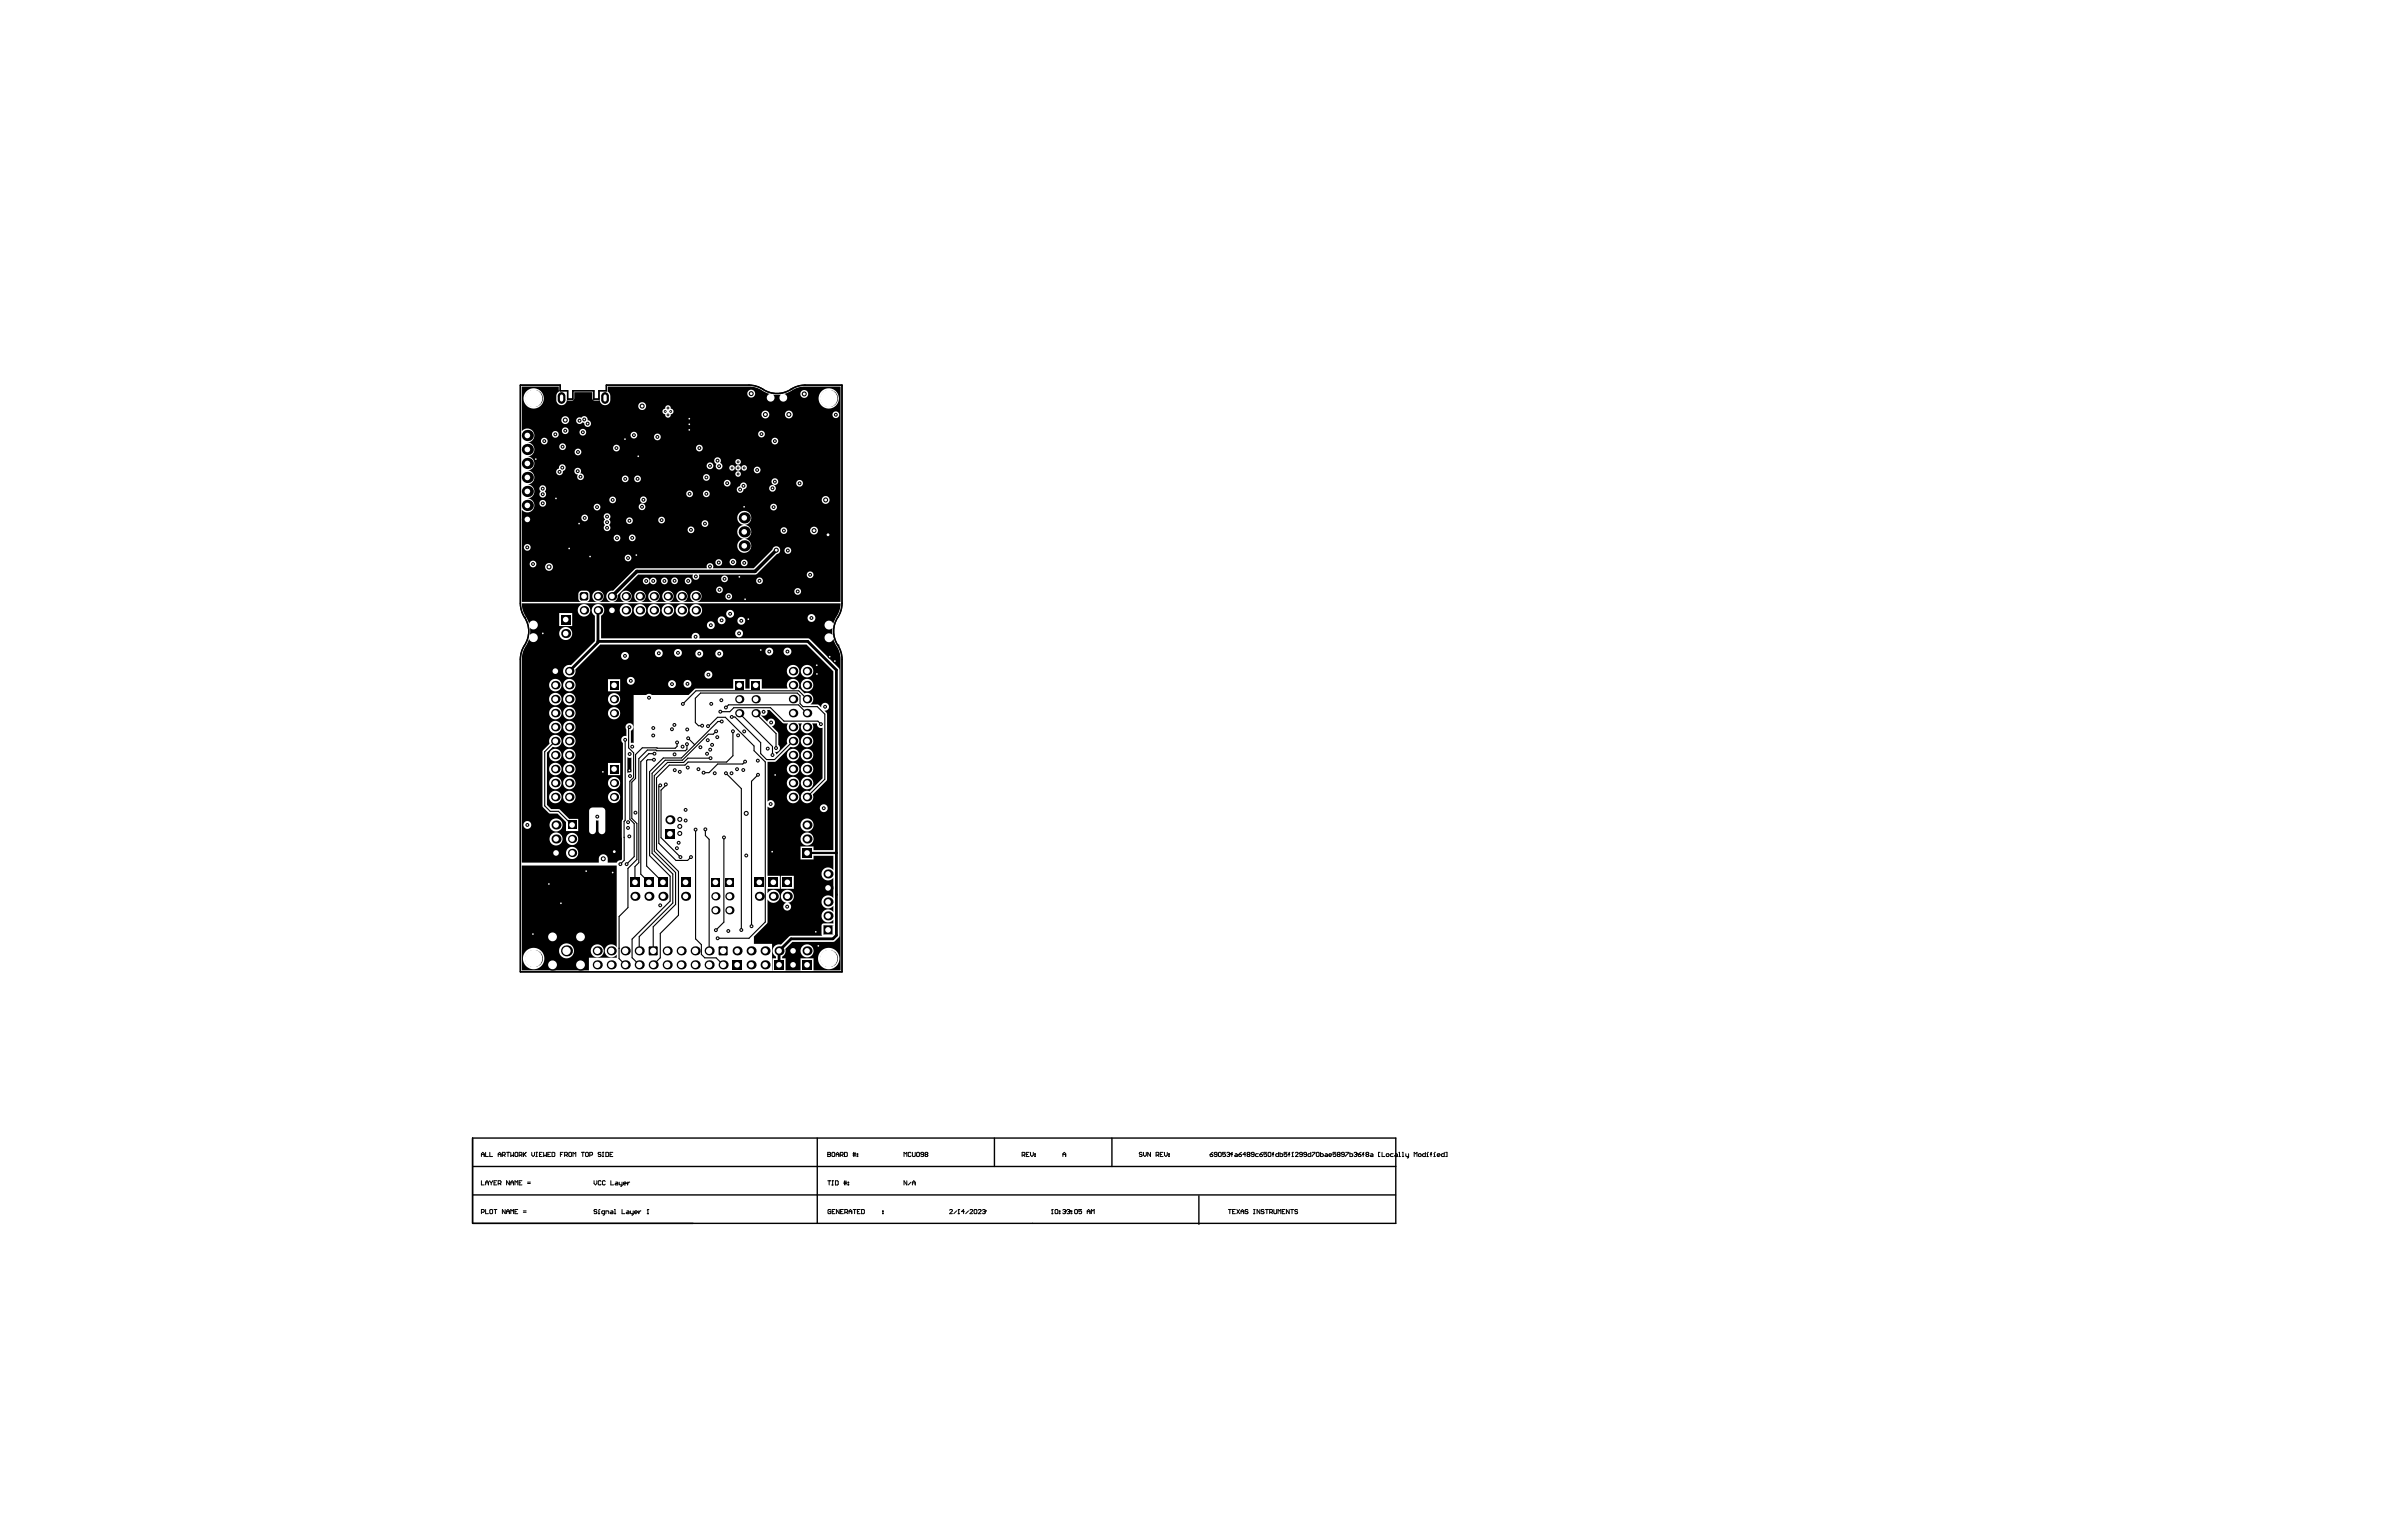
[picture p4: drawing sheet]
<svg xmlns="http://www.w3.org/2000/svg" width="432mm" height="279mm" viewBox="0 0 432 279" stroke-linecap="round" stroke-linejoin="round" font-family="sans-serif">
<g fill="none" stroke="#000" stroke-width=".25">
<path d="M143.4 70.6l.9-.5 1.1-.2 7.2-.1v39.6l-.1 1.1-.4 1a4.8 4.8 0 0 0-.2 5.5M143.4 70.6h.1M143.4 70.6a4.8 4.8 0 0 1-5.6-.3l-1-.3-1-.2h-25.9v1h-1.3v1.6h-1v-1.6h-3.8v1.6h-.9v-1.6h-1.3v-1h-7.3v39.6l.3 1.6 .5 .9M95.1 111.9h.1M95.1 111.9a4.8 4.8 0 0 1-.3 5.6l-.3 1-.2 1v56.7h58.3v-56.7l-.1-1-.6-1.5M151.9 117h.1M85.7 216.7h167.3M85.7 211.5h167.3M85.7 206.3h167.3v15.5h-167.3zM148.1 206.3v15.5M180.3 206.3v5.2M201.6 206.3v5.2"/>
<path d="M217.3 216.8v5.2"/>
</g>
<g fill="none" stroke="#000" stroke-width=".18">
<path d="M87.3 214.1v.7h.5M87.3 219.8h.3l.2-.1-.2-.4h-.3v.8M87.3 209.7v-.5l.2-.3 .3 .3v.5M87.3 209.3h.5M88 219.3v.8h.5M88 208.9v.8h.5M88 214.8v-.5l.3-.2 .2 .2v.5M88 214.5h.5M88.8 208.9v.8h.5M88.8 214.1l.2 .4M88.9 219.3l.4 .1v.5l-.1 .2-.4-.2v-.5zM89 214.5v.3"/>
<path d="M89.3 214.1l-.3 .4M89.6 219.3h.5M89.6 214.5h.2M89.8 219.3v.8M90.1 214.1h-.5v.7h.5M90.3 214.6h.4l.1-.1-.1-.4h-.4v.7M90.3 209.7v-.5l.3-.3 .2 .3v.5M90.3 209.3h.5M90.6 214.6l.2 .2M91.1 209.4h.4l.1-.1-.1-.4h-.4v.8M91.3 209.4l.3 .3M91.6 219.3v.8l-.5-.8v.8"/>
<path d="M91.8 219.7h.5M91.8 208.9h.5M92.1 208.9v.8M92.3 214.1v.7l-.5-.7v.7M92.6 208.9v.8l.2-.3 .3 .3v-.8M92.6 214.8v-.5l.2-.2 .3 .2v.5M92.6 214.5h.5M93.4 219.7h.2M93.4 214.8v-.7l.2 .2 .3-.2v.7M93.5 208.9l.4 .2v.5l-.2 .1-.3-.1v-.5zM93.9 219.3h-.5v.8h.5M94.1 214.5h.3"/>
<path d="M94.1 209.4h.4l.1-.3-.1-.2h-.4v.8M94.4 209.4l.2 .3M94.6 214.1h-.5v.7h.5M94.9 219.8h.5M94.9 219.6h.5M94.9 208.9v.8M95 209.3l.4 .4M95.4 208.9l-.5 .5M95.6 214.3h.5M95.6 214.6h.5M96.4 208.9v.5l.2 .3 .3-.3v-.5M97.2 209.7h.2"/>
<path d="M97.2 208.9h.2M97.3 208.9v.8M97.8 209.3h.2M98.3 208.9h-.5v.8h.5M98.5 208.9v.8l.3-.3 .3 .3v-.8M99.3 209.3h.3M99.8 208.9h-.5v.8h.5M100.1 208.9h.3l.2 .2v.5l-.2 .1h-.3zM101.6 209.3h.2M102.1 208.9h-.5v.8M102.3 209.4h.4l.2-.1-.2-.4h-.4v.8M102.6 209.4l.3 .3"/>
<path d="M103.2 208.9l.4 .2v.5l-.1 .1-.4-.1v-.5zM103.9 209.7v-.8l.2 .3 .3-.3v.8M105.4 208.9h.5M105.6 208.9v.8M106.3 208.9l.4 .2v.5l-.2 .1-.4-.1v-.5zM106.9 209.4h.4l.1-.1-.1-.4h-.4v.8M107.7 214.1v.5l.2 .2 .3-.2v-.5M108.2 219.4l-.1-.1-.4 .1 .1 .3 .4 .1-.1 .3-.4-.2M108.4 219.6h.2v.5M108.6 219.3h.1M108.9 209.1l-.1-.2-.4 .2 .2 .2 .3 .1-.1 .3-.4-.1M109 214.2l-.2-.1-.4 .1v.5l.2 .1 .4-.1"/>
<path d="M109.2 209.7h.2M109.2 208.9h.2M109.3 208.9v.8M109.7 214.2l-.1-.1-.4 .1v.5l.1 .1 .4-.1M109.8 208.9h.4l.1 .2v.5l-.1 .1h-.4zM110.6 209.3h.2M110.7 214.1v.7h.5M110.7 219.6l.4 .1v.4h-.4l-.1-.2 .1-.1h.4M111.1 208.9h-.5v.8h.5M111.4 219.3h.1v.8M111.6 214.3l.4 .2v.3h-.4l-.1-.1 .1-.1h.4M112.3 214.3v.4l.1 .1h.4"/>
<path d="M112.8 219.3v.8h.5M112.8 214.3v.7l-.3 .1M113 214.6h.5l-.1-.3-.4 .2v.2l.4 .1M113.6 219.6l.4 .1v.4h-.4l-.1-.2 .1-.1h.4M113.8 214.3v.5M114.2 214.3l-.4 .3M114.3 219.6v.3l.1 .2h.4M114.8 219.6v.6l-.3 .1M115 219.8h.5l-.1-.2-.4 .1 .2 .4h.2M115.8 219.6v.5M116.2 219.6l-.4 .2M117.4 219.3h.1"/>
<path d="M117.4 219.3v.8M117.4 219.3l-.1 .1M150.1 209.3h.1M150.1 214.1h.5M150.1 208.9h.3l.2 .2-.2 .2 .2 .3-.2 .1h-.3zM150.1 209.3h.3M150.3 214.1v.8M150.6 219.4l-.1-.1-.4 .1v.5l.4 .2 .1-.4h-.2M150.8 214.1h.3M150.8 214.9h.3M150.9 219.7h.2M150.9 214.1v.8"/>
<path d="M150.9 208.9l.4 .2v.5l-.1 .1-.4-.1v-.5zM151.4 219.3h-.5v.8h.5M151.4 214.1h.4l.2 .1v.5l-.2 .2h-.4zM151.6 209.3h.5M151.6 209.7v-.5l.2-.3 .3 .3v.5M152.1 219.3v.8l-.5-.8v.8M152.3 209.4h.4l.1-.1-.1-.4h-.4v.8M152.4 219.7h.2M152.6 209.4l.2 .3M152.9 219.3h-.5v.8h.5M153 214.3h.5M153 214.6h.5"/>
<path d="M153.1 208.9h.4l.1 .2v.5l-.1 .1h-.4zM153.1 214.1v.8M153.1 219.8h.4l.1-.1-.1-.4h-.4v.8M153.3 214.1v.8M153.4 219.8l.2 .3M153.7 214.3l.2 .2zM153.7 214.7l.2 .2zM153.9 219.7h.5M154.6 209.4h.5M154.6 209.2h.5M154.7 219.3h.5M154.7 208.9v.8"/>
<path d="M154.9 219.3v.8M155 208.9v.8M155.4 209.6l.1 .1zM155.4 209.2l.1 .1zM155.4 219.7h.3M155.9 219.3h-.5v.8h.5M156.2 219.3h.4l.1 .1v.5l-.1 .2h-.4zM160 219.9l.1 .2zM160 219.6l.1 .1zM163.9 209.7v-.8l.2 .3 .3-.3v.8M164.4 214.1v.8l-.5-.8v.8M165.1 214.3l-.5 .6"/>
<path d="M165.1 209.1l-.1-.2-.4 .2v.5l.2 .1 .3-.1M165.4 208.9v.7l.1 .1 .4-.1v-.7M165.4 214.9v-.6l.3-.2 .2 .2v.6M165.4 214.5h.5M166.3 208.9l.4 .2v.5l-.2 .1-.3-.1v-.5zM167.4 209.3h-.4l-.1-.1 .1-.3 .4 .2v.5l-.1 .1-.4-.1M167.8 209.3l-.1 .1 .1 .3 .4-.1-.1-.3M167.8 209.3h.3M167.8 209.3l-.1-.1 .1-.3 .4 .2-.1 .2M172.1 219.4l.2-.1 .4 .1-.6 .7h.6M173.4 219.6l-.5 .5M173.8 219.3h.1"/>
<path d="M173.8 219.3v.8M173.8 219.3l-.1 .1M174.8 219.7h-.5l.4-.4v.8M175.6 219.6l-.5 .5M175.8 219.4l.1-.1 .4 .1-.5 .7h.5M176.7 219.3l.4 .1v.5l-.1 .2-.4-.2v-.5zM177.3 219.4l.2-.1 .3 .1-.5 .7h.5M178.1 219.4l.4-.1 .1 .3M178.4 219.7h.1M178.5 219.7l.1 .1-.1 .3-.4-.2M178.6 219.6h.1M178.6 219.6l-.1 .1"/>
<path d="M185.3 209.4h.4l.1-.1-.1-.4h-.4v.8M185.5 209.4l.3 .3M186 209.3h.3M186.6 208.9h-.6v.8h.6M186.8 208.9v.5l.3 .3 .2-.3v-.5M187.6 209.6l.1 .1zM187.6 209.2l.1 .1zM190.8 219.3h.1M190.8 219.3v.8M190.8 219.3l-.2 .1M191.4 219.3l.4 .1v.5l-.2 .2-.3-.2v-.5zM192 219.9l.1 .2z"/>
<path d="M192 219.6l.1 .1zM192.7 219.4l.3-.1 .2 .3M192.7 209.3h.5M192.7 209.7v-.5l.2-.3 .3 .3v.5M192.9 219.7h.1M193 219.7l.2 .1-.2 .3-.3-.2M193.2 219.6h.1M193.2 219.6l-.2 .1M193.4 219.4l.4-.1 .1 .3M193.7 219.7h.1M193.8 219.7l.1 .1-.1 .3-.4-.2M193.9 219.6h.1"/>
<path d="M193.9 219.6l-.1 .1M194.2 219.9l.1 .2zM194.2 219.6l.1 .1zM194.9 219.3l.4 .1v.5l-.1 .2-.4-.2v-.5zM196.1 219.3h-.5v.4l.2-.1 .3 .1-.2 .4-.3-.2M197.1 219.7h.5M207 209.1l-.1-.2-.4 .2 .2 .2 .3 .1-.1 .3-.4-.1M207.3 208.9v.5l.2 .3 .3-.3v-.5M208.6 208.9v.8l-.5-.8v.8M209.6 209.4h.4l.1-.1-.1-.4h-.4v.8M209.8 209.4l.3 .3M210.3 209.3h.3"/>
<path d="M210.8 208.9h-.5v.8h.5M211.1 208.9v.5l.2 .3 .3-.3v-.5M211.9 209.6l.1 .1zM211.9 209.2l.1 .1zM219.4 209.3h.3l.2 .3-.4 .1zM219.9 208.9l-.5 .4M220.6 209.3h-.4l-.1-.1 .1-.3 .4 .2v.5l-.1 .1-.4-.1M221 208.9l.4 .2v.5l-.1 .1-.4-.1v-.5zM222.1 208.9h-.5v.4l.3-.1 .2 .1-.1 .4-.4-.1M222.4 209.1l.4-.2 .1 .3M222.7 209.3h.1M222.7 219.3h.5"/>
<path d="M222.8 209.3l.1 .1-.1 .3-.4-.1M222.9 209.2h.1M222.9 209.2l-.1 .1M222.9 219.3v.8M223.2 209.3h.2M223.4 208.9l-.1 .2v.6M223.4 219.7h.3M223.9 209.2l.4 .1v.4h-.4l-.1-.1 .1-.2h.4M223.9 219.3h-.5v.8h.5M224.2 219.3l.5 .8M224.6 209.3h.3l.2 .3-.4 .1zM224.7 219.3l-.5 .8"/>
<path d="M225 219.7h.5M225.1 208.9l-.5 .4M225.8 209.3h-.5l.4-.4v.8M226.2 209.3l-.1 .1 .1 .3 .4-.1-.1-.3M226.2 209.3h.3M226.2 209.3l-.1-.1 .1-.3 .4 .2-.1 .2M226.2 219.4l-.1-.1-.4 .1 .1 .3 .4 .1-.1 .3-.4-.2M227.2 219.3h.3M227.3 209.3h-.3l-.2-.1 .2-.3 .3 .2v.5l-.1 .1-.4-.1M227.4 219.3v.8M228.1 209.2h-.4l-.1 .1 .1 .4h.4M228.4 209.3h.3l.2 .3-.4 .1z"/>
<path d="M228.4 219.3v.8l-.5-.8v.8M228.9 208.9l-.5 .4M229.1 219.4l-.3-.1-.2 .3 .4 .1 .1 .2-.1 .2-.4-.2M229.4 219.3h.5M229.6 208.9h-.5v.4l.3-.1 .2 .1-.1 .4-.4-.1M229.6 219.3v.8M230 208.9l.4 .2v.5l-.1 .1-.4-.1v-.5zM230.2 219.8h.3l.2-.1-.2-.4h-.3v.8M230.4 219.8l.3 .3M230.6 209.3h.3M230.9 208.9l-.1 .2v.6M230.9 219.3v.6l.1 .2 .4-.2v-.6"/>
<path d="M231.8 208.9v.8h-.4l-.1-.4 .1-.1h.4M232 208.9v.8h.4l.1-.4-.1-.1h-.4M232.4 219.7h.3M232.9 219.3h-.5v.8h.5M233.3 208.9h-.5v.4l.2-.1 .3 .1-.1 .4-.4-.1M233.6 209.3h.2M233.7 219.3v.8l-.5-.8v.8M233.8 208.9l-.1 .2v.6M234 219.3h.5M234.2 209.7h.2M234.2 219.3v.8M234.3 208.9h.1"/>
<path d="M234.3 208.9v.8M234.3 208.9l-.1 .2M234.8 209.1l.1-.2 .4 .2-.5 .6h.5M235.2 219.4l-.4-.1-.1 .3 .4 .1 .1 .2-.1 .2-.4-.2M236.1 209.3h-.4l-.1-.1 .1-.3 .4 .2v.5l-.1 .1-.4-.1M236.8 209.3h-.3l-.2-.1 .2-.3 .3 .2v.5l-.1 .1-.4-.1M237.6 208.9v.8h-.4l-.1-.4 .1-.1h.4M237.9 208.9h.5l-.5 .8M238.7 208.9l.4 .2v.5l-.1 .1-.4-.1v-.5zM239.4 208.9v.8h.4l.1-.4-.1-.1h-.4M240.3 209.2l.3 .1v.4h-.3l-.2-.1 .2-.2h.3M240.9 209.4h.5l-.1-.2-.4 .1v.3l.4 .1"/>
<path d="M242.2 208.9h-.5v.4l.2-.1 .3 .1-.2 .4-.3-.1M242.5 209.3l-.1-.1 .1-.3 .4 .2-.1 .2M242.5 209.3l-.1 .1 .1 .3 .4-.1-.1-.3M242.5 209.3h.3M243.7 209.3h-.4l-.1-.1 .1-.3 .4 .2v.5l-.1 .1-.4-.1M243.9 208.9h.5l-.5 .8M244.7 208.9v.8h.4l.1-.4-.1-.1h-.4M245.5 209.1l.3-.2 .2 .3M245.7 209.3h.1M245.8 209.3l.2 .1-.2 .3-.3-.1M246 209.2h.1M246 209.2l-.2 .1"/>
<path d="M246.2 209.3h.4l.1 .3-.4 .1zM246.7 208.9l-.5 .4M247 209.3h.2M247.2 208.9l-.1 .2v.6M247.7 209.3l-.1 .1 .1 .3 .4-.1-.1-.3M247.7 209.3h.3M247.7 209.3l-.1-.1 .1-.3 .4 .2-.1 .2M248.5 209.2l.4 .1v.4h-.4l-.1-.1 .1-.2h.4M250.1 208.9h-.2v.8h.2M250.5 208.9v.8h.5M251.4 209.2l.4 .1-.1 .4-.4-.1zM252.6 209.2h-.4l-.1 .1 .1 .4h.4"/>
<path d="M252.9 209.2l.4 .1v.4h-.4l-.1-.1 .1-.2h.4M253.6 209.7h.2M253.6 208.9h.1v.8M254.2 209.7h.3M254.2 208.9h.1v.8M254.8 209.2v.4l.2 .1h.3M255.3 209.2v.6l-.2 .2M256.4 209.7v-.8l.2 .3 .3-.3v.8M257.1 209.3l.4-.1 .1 .4-.4 .1zM258.4 208.9v.8h-.4l-.1-.4 .1-.1h.4M258.6 209.7h.3M258.6 209.2h.2v.5"/>
<path d="M258.8 208.9h.1M259.3 209.3h.2M259.5 208.9l-.1 .2v.6M259.9 209.7h.3M259.9 209.2h.1v.5M260 208.9h.1M260.5 209.4h.5l-.1-.2-.4 .1v.3l.4 .1M261.8 208.9v.8h-.4l-.1-.4 .1-.1h.4M262.1 208.9h.2v.8h-.2M91.8 220.1v-.5l.3-.3 .2 .3v.5M92.6 220.1v-.8l.2 .3 .3-.3v.8M108.4 220.1h.3"/>
<path d="M109.6 220.1h-.4l-.1-.2 .1-.3h.4v.6l-.3 .1M109.8 220.1v-.5h.4l.2 .1v.4M111.4 220.1h.2M117.3 220.1h.3M153.9 220.1v-.5l.3-.3 .2 .3v.5M173.7 220.1h.2M190.6 220.1h.3M197.1 220.1v-.5l.2-.3 .3 .3v.5M197.8 220.1v-.8l.3 .3 .3-.3v.8M225 220.1v-.5l.2-.3 .3 .3v.5M227.2 220.1h.3M231.7 220.1v-.8l.2 .3 .3-.3v.8"/>
</g>
<g fill="#000">
<path d="M113.7 137.3l.4 .1h.4v2.6h-.4l-.4 .2z"/>
<path d="M94.6 70.1h6.7l.1 .9-.5 .5-.1 1a.95 .95 0 0 0 1 1 .95 .95 0 0 0 1-1l.2 .1 1-.1 .1-.3v-1.1h3.3v1.1l.1 .3 .9 .1 .3-.1a.95 .95 0 0 0 1 1 .95 .95 0 0 0 .9-1v-1l-.5-.5 .1-.9h25.9a4.7 4.7 0 0 1 2.4 .9l1.1 .4a.7 .7 0 0 0-.5 1 .7 .7 0 0 0 1.1 .3 .7 .7 0 0 0-.1-1.2l1.4 .1a.7 .7 0 0 0 .1 1.1 .7 .7 0 0 0 1-.3 .7 .7 0 0 0-.5-1l2.3-1 1.2-.3h6.8v39h-26.1a1.03 1.03 0 0 0 .7-1.5 1.03 1.03 0 0 0-1.7 0 1.03 1.03 0 0 0 .7 1.5h-2.2a1.03 1.03 0 0 0 .7-1.5 1.03 1.03 0 0 0-1.8 0 1.03 1.03 0 0 0 .7 1.5h-2.1a1.03 1.03 0 0 0 .6-1.5 1.03 1.03 0 0 0-1.7 0 1.03 1.03 0 0 0 .7 1.5h-2.2a1.03 1.03 0 0 0 .7-1.5 1.03 1.03 0 0 0-1.7 0 1.03 1.03 0 0 0 .7 1.5h-2.2a1.03 1.03 0 0 0 .7-1.5 1.03 1.03 0 0 0-1.8 0 1.03 1.03 0 0 0 .7 1.5h-2.2a1.03 1.03 0 0 0 .7-1.5 1.03 1.03 0 0 0-1.7 0 1.03 1.03 0 0 0 .7 1.5h-2.2a1.03 1.03 0 0 0 .8-1.2l3.8-3.7h9.9a.61 .61 0 0 0 .5 .9 .61 .61 0 0 0 .5-.9h10.4l3.9-3.7a.71 .71 0 0 0 .3-1.3 .71 .71 0 0 0-1.2 .4l-3.4 3.4h-7.4a.61 .61 0 0 0-.5-.9 .61 .61 0 0 0-.5 .9l-12.9 .1-4.2 4a1.03 1.03 0 0 0-1.2 .8 1.03 1.03 0 0 0 .9 1.2h-2.2a1.03 1.03 0 0 0 .7-1.5 1.03 1.03 0 0 0-1.8 0 1.03 1.03 0 0 0 .7 1.5h-1.8l.4-.3 .1-1.1a.64 .64 0 0 0-.6-.6h-1l-.4 .4v1.2l.4 .4h-10.7v-16.7a1.27 1.27 0 0 0 2.1-.2 1.27 1.27 0 0 0-1.1-1.8 1.27 1.27 0 0 0 1.3-1.3 1.27 1.27 0 0 0-1.3-1.3 1.27 1.27 0 0 0 1.3-1.2 1.27 1.27 0 0 0-1.3-1.3 1.27 1.27 0 0 0 1.3-1.3 1.27 1.27 0 0 0-1.3-1.2 1.27 1.27 0 0 0 1.3-1.3 1.27 1.27 0 0 0-1.3-1.3 1.27 1.27 0 0 0 1.1-1.8 1.27 1.27 0 0 0-2.1-.2zM135.5 71.4a.71 .71 0 0 0 1.4 0 .71 .71 0 0 0-1.4 0zM145.1 71.4a.71 .71 0 0 0 1.4 0 .71 .71 0 0 0-1.4 0zM148.4 72.2a1.85 1.85 0 0 0 3.7 0 1.85 1.85 0 0 0-3.7 0zM94.9 72.2a1.85 1.85 0 0 0 3.7 0 1.85 1.85 0 0 0-3.7 0zM120.7 73.6l-.1 .5a.5 .5 0 0 0-.5 .5 .5 .5 0 0 0 .5 .5 .5 .5 0 0 0 .5 .6 .5 .5 0 0 0 .5-.6 .5 .5 0 0 0 .5-.5 .5 .5 0 0 0-.5-.5 .5 .5 0 0 0-.3-.6 .5 .5 0 0 0-.6 .1zM115.7 73.6a.71 .71 0 0 0 1.4 0 .71 .71 0 0 0-1.4 0zM104.6 75.8a.61 .61 0 0 0 .1 1 .61 .61 0 0 0 .9-.2l.3 .1a.61 .61 0 0 0 .5 .7 .61 .61 0 0 0 .7-.6 .61 .61 0 0 0-.6-.6 .61 .61 0 0 0-.4-.7 .61 .61 0 0 0-.7 .3l-.4-.1zM150.9 75.2a.61 .61 0 0 0 1.2 0 .61 .61 0 0 0-1.2 0zM142.3 75.2a.71 .71 0 0 0 1.4 0 .71 .71 0 0 0-1.4 0zM138 75.2a.75 .75 0 0 0 1.5 0 .75 .75 0 0 0-1.5 0zM101.8 76.2a.71 .71 0 0 0 1.4 0 .71 .71 0 0 0-1.4 0zM101.9 78.1a.61 .61 0 0 0 1.2 0 .61 .61 0 0 0-1.2 0zM105 78.4a.65 .65 0 0 0 1.3 0 .65 .65 0 0 0-1.3 0zM137.4 78.7a.61 .61 0 0 0 1.2 0 .61 .61 0 0 0-1.2 0zM100.1 78.8a.61 .61 0 0 0 1.2 0 .61 .61 0 0 0-1.2 0zM114.3 78.9a.61 .61 0 0 0 1.2 0 .61 .61 0 0 0-1.2 0zM118.6 79.2a.61 .61 0 0 0 1.2 0 .61 .61 0 0 0-1.2 0zM139.9 80a.61 .61 0 0 0 1.2 0 .61 .61 0 0 0-1.2 0zM98.1 80a.61 .61 0 0 0 1.2 0 .61 .61 0 0 0-1.2 0zM101.4 81a.61 .61 0 0 0 1.2 0 .61 .61 0 0 0-1.2 0zM111.1 81.2a.65 .65 0 0 0 1.3 0 .65 .65 0 0 0-1.3 0zM126.2 81.2a.61 .61 0 0 0 1.2 0 .61 .61 0 0 0-1.2 0zM104.2 82a.61 .61 0 0 0 1.2 0 .61 .61 0 0 0-1.2 0zM133.3 83.7a.5 .5 0 0 0 1 0 .5 .5 0 0 0-1 0zM128.1 84.5a.61 .61 0 0 0 1.2 0 .61 .61 0 0 0-1.2 0zM129.6 83.1a.61 .61 0 0 0 .3 1 .61 .61 0 0 0 .1 .9 .61 .61 0 0 0 .9-.2 .61 .61 0 0 0-.4-.9 .61 .61 0 0 0 0-.8 .61 .61 0 0 0-.9 0zM134.4 84.8a.5 .5 0 0 0 1 0 .5 .5 0 0 0-1 0zM133.3 84.8a.5 .5 0 0 0 1 0 .5 .5 0 0 0-1 0zM132.2 84.8a.5 .5 0 0 0 1 0 .5 .5 0 0 0-1 0zM136.6 85.2a.65 .65 0 0 0 1.3 0 .65 .65 0 0 0-1.3 0zM101.5 84.4l-.2 .3a.24 .24 0 0 1 0 .3 .24 .24 0 0 1-.3 .1 .61 .61 0 0 0 .2 1 .61 .61 0 0 0 .8-.7 .61 .61 0 0 0 .5-.9 .61 .61 0 0 0-1-.1zM133.3 85.9a.5 .5 0 0 0 1 0 .5 .5 0 0 0-1 0zM104.3 85a.61 .61 0 0 0-.1 .7 .61 .61 0 0 0 .6 .3 .61 .61 0 0 0 .2 1 .61 .61 0 0 0 .8-.5 .61 .61 0 0 0-.6-.7 .61 .61 0 0 0-.1-.8 .61 .61 0 0 0-.8 0zM127.4 86.6a.65 .65 0 0 0 1.3 0 .65 .65 0 0 0-1.3 0zM115 86.8a.61 .61 0 0 0 1.2 0 .61 .61 0 0 0-1.2 0zM112.7 86.8a.61 .61 0 0 0 1.2 0 .61 .61 0 0 0-1.2 0zM139.9 87.3a.61 .61 0 0 0 1.2 0 .61 .61 0 0 0-1.2 0zM131.2 87.6a.61 .61 0 0 0 1.2 0 .61 .61 0 0 0-1.2 0zM144.3 87.6a.65 .65 0 0 0 1.3 0 .65 .65 0 0 0-1.3 0zM139.4 88.5a.61 .61 0 0 0 1.2 0 .61 .61 0 0 0-1.2 0zM134.3 87.7l-.1 .2a.27 .27 0 0 1-.1 .3 .27 .27 0 0 1-.3 .1 .61 .61 0 0 0 .1 1 .61 .61 0 0 0 .9-.6 .61 .61 0 0 0 .5-.8 .61 .61 0 0 0-1-.2zM127.4 89.5a.65 .65 0 0 0 1.3 0 .65 .65 0 0 0-1.3 0zM124.4 89.5a.61 .61 0 0 0 1.2 0 .61 .61 0 0 0-1.2 0zM98 88.2a.61 .61 0 0 0 0 .9 .61 .61 0 0 0-.1 .9 .61 .61 0 0 0 .9 0 .61 .61 0 0 0-.1-.9 .61 .61 0 0 0 .2-.9 .61 .61 0 0 0-.9 0zM116 90.6a.61 .61 0 0 0 1.2 0 .61 .61 0 0 0-1.2 0zM110.5 90.6a.61 .61 0 0 0 1.2 0 .61 .61 0 0 0-1.2 0zM149 90.7a.71 .71 0 0 0 1.4 0 .71 .71 0 0 0-1.4 0zM97.8 91.3a.61 .61 0 0 0 1.2 0 .61 .61 0 0 0-1.2 0zM115.8 91.9a.61 .61 0 0 0 1.2 0 .61 .61 0 0 0-1.2 0zM139.6 91.9a.61 .61 0 0 0 1.2 0 .61 .61 0 0 0-1.2 0zM107.6 91.9a.61 .61 0 0 0 1.2 0 .61 .61 0 0 0-1.2 0zM105.4 93.9a.61 .61 0 0 0 1.2 0 .61 .61 0 0 0-1.2 0zM119.3 94.3a.61 .61 0 0 0 1.2 0 .61 .61 0 0 0-1.2 0zM113.5 94.4a.61 .61 0 0 0 1.2 0 .61 .61 0 0 0-1.2 0zM127.2 94.9a.61 .61 0 0 0 1.2 0 .61 .61 0 0 0-1.2 0zM109.6 93.2a.61 .61 0 0 0 .1 1 .61 .61 0 0 0 0 1 .61 .61 0 0 0-.1 .9 .61 .61 0 0 0 .9 0 .61 .61 0 0 0-.1-.9 .61 .61 0 0 0 0-1 .61 .61 0 0 0 .1-.9 .61 .61 0 0 0-.9-.1zM124.6 96.1a.65 .65 0 0 0 1.3 0 .65 .65 0 0 0-1.3 0zM141.5 96.2a.61 .61 0 0 0 1.2 0 .61 .61 0 0 0-1.2 0zM146.9 96.2a.71 .71 0 0 0 1.4 0 .71 .71 0 0 0-1.4 0zM114 97.5a.61 .61 0 0 0 1.2 0 .61 .61 0 0 0-1.2 0zM111.2 97.6a.65 .65 0 0 0 1.3 0 .65 .65 0 0 0-1.3 0zM95 99.2a.61 .61 0 0 0 1.2 0 .61 .61 0 0 0-1.2 0zM134 93a1.27 1.27 0 0 0-.3 1.4 1.27 1.27 0 0 0 1.2 .8 1.27 1.27 0 0 0-1.3 1.2 1.27 1.27 0 0 0 1.3 1.3 1.27 1.27 0 0 0-1.1 1.9 1.27 1.27 0 0 0 2.2 0 1.27 1.27 0 0 0-1-1.9h-.1a1.27 1.27 0 0 0 1.3-1.3 1.27 1.27 0 0 0-1.3-1.2 1.27 1.27 0 0 0 1.2-1.8 1.27 1.27 0 0 0-2.1-.4zM142.2 99.8a.61 .61 0 0 0 1.2 0 .61 .61 0 0 0-1.2 0zM113.2 101.2a.65 .65 0 0 0 1.3 0 .65 .65 0 0 0-1.3 0zM132.3 101.9a.61 .61 0 0 0 1.2 0 .61 .61 0 0 0-1.2 0zM129.7 102a.61 .61 0 0 0 1.2 0 .61 .61 0 0 0-1.2 0zM134.3 102.1a.61 .61 0 0 0 1.2 0 .61 .61 0 0 0-1.2 0zM96 102.3a.61 .61 0 0 0 1.2 0 .61 .61 0 0 0-1.2 0zM98.8 102.8a.71 .71 0 0 0 1.4 0 .71 .71 0 0 0-1.4 0zM146.2 104.2a.65 .65 0 0 0 1.3 0 .65 .65 0 0 0-1.3 0zM130.7 105a.65 .65 0 0 0 1.3 0 .65 .65 0 0 0-1.3 0zM137.1 105.3a.61 .61 0 0 0 1.2 0 .61 .61 0 0 0-1.2 0zM121.7 105.3a.61 .61 0 0 0 1.2 0 .61 .61 0 0 0-1.2 0zM124.1 105.3a.65 .65 0 0 0 1.3 0 .65 .65 0 0 0-1.3 0zM119.8 105.3a.65 .65 0 0 0 1.3 0 .65 .65 0 0 0-1.3 0zM117.8 105.3a.61 .61 0 0 0 1.2 0 .61 .61 0 0 0-1.2 0zM116.5 105.3a.65 .65 0 0 0 1.3 0 .65 .65 0 0 0-1.3 0zM129.8 106.9a.61 .61 0 0 0 1.2 0 .61 .61 0 0 0-1.2 0zM144 107.2a.61 .61 0 0 0 1.2 0 .61 .61 0 0 0-1.2 0zM131.5 108.1a.61 .61 0 0 0 1.2 0 .61 .61 0 0 0-1.2 0z"/>
<path d="M94.6 109.4h57.8v.3a4.7 4.7 0 0 1-.9 2.4l-.4 1a.8 .8 0 0 0-1.2-.5 .8 .8 0 0 0-.2 1.3 .8 .8 0 0 0 1.2-.1v1.3a.8 .8 0 0 0-1.3 0 .8 .8 0 0 0 .3 1.3 .8 .8 0 0 0 1.2-.6l.4 1a4.4 4.4 0 0 1 .9 2.8v56.3h-4.9v-2.1h-2.4v2.1h-2.7v-2.1h-.6v-.4a1.18 1.18 0 0 0 .6-1.3l1.2-1.3h7.5l.3-.2 .8-.9v-48.3l-5.6-5.6-19.9-.1a.71 .71 0 0 0-.6-1 .71 .71 0 0 0-.7 1h-16.4v-4.1a1.13 1.13 0 0 0 .3-1.7 1.13 1.13 0 0 0-1.8 0 1.13 1.13 0 0 0 .3 1.7v4.7l-4.3 4.3a1.13 1.13 0 0 0-1.4 1 1.13 1.13 0 0 0 1.2 1.2 1.13 1.13 0 0 0 1-1.4l4.5-4.5h37.4l4.9 4.8v32.4h-3.6v-.6h-2.4v2.3h2.4v-.6h3.6v2.6a1.18 1.18 0 0 0-1.8-.2 1.18 1.18 0 0 0 0 1.7 1.18 1.18 0 0 0 1.8-.2v3.8a1.18 1.18 0 0 0-1.8-.2 1.18 1.18 0 0 0 0 1.7 1.18 1.18 0 0 0 1.8-.2v1.2a1.18 1.18 0 0 0-1.8-.2 1.18 1.18 0 0 0 0 1.7 1.18 1.18 0 0 0 1.8-.2v.8l-1.8-.1-.3 .2-.1 1.8 .1 .3h-5.7l-1.7 1.6a1.18 1.18 0 0 0-1.5 .7 1.18 1.18 0 0 0 .6 1.4v.4h-.7v2.1v-4.7l-3.3-.1v-1.3l2.4-2.5v-4.2a1.18 1.18 0 0 0 1.8 .3 1.18 1.18 0 0 0 0-1.8 1.18 1.18 0 0 0-1.8 .4v-.8h2.3v-2.4h-2.3l.1-12.6a.71 .71 0 0 0 1 .1 .71 .71 0 0 0 0-1 .71 .71 0 0 0-1.1 0v-7.2h1.5l2.7-2.7a1.13 1.13 0 0 0 1.6-.9 1.13 1.13 0 0 0-1.3-1.2 1.13 1.13 0 0 0-.9 1.5l-2 2-.2-.5a.71 .71 0 0 0 .8-.3 .71 .71 0 0 0-.2-.9v-2.2l-1.2-1.2a.71 .71 0 0 0 .4-1.2 .71 .71 0 0 0-1.2 .4l-1.1-1.2a.92 .92 0 0 0 1-.2l.1-.4-.1-.4h.5l2.4 2.4 .9 .1a1.13 1.13 0 0 0 .2 1.5 1.13 1.13 0 0 0 1.5 0 1.13 1.13 0 0 0 .2-1.5h.7a1.13 1.13 0 0 0 .1 1.5 1.13 1.13 0 0 0 1.6 0 1.13 1.13 0 0 0 .1-1.5h.9a.71 .71 0 0 0 1 .7v9.2l-2.3 2.4a1.13 1.13 0 0 0-1.6 .9 1.13 1.13 0 0 0 1.3 1.2 1.13 1.13 0 0 0 .8-1.5l2.6-2.8v-11.8l-.4-.6a.71 .71 0 0 0 .8-.7 .71 .71 0 0 0-.8-.8 .71 .71 0 0 0-.6 .9l-.6-.6h-1.4a1.13 1.13 0 0 0 .4-1.5 1.13 1.13 0 0 0-1.5-.5l-.8-.8-.3-.1a1.13 1.13 0 0 0-.9-1.7 1.13 1.13 0 0 0-1 1.7h-4.7v-1.7h-2.2v1.7h-.8v-1.7h-2.2v1.7l-6.8 .1-1.3 1.1h-6.6a.71 .71 0 0 0-1.1 0h-2.2v8.7h-.5v-2.2a.71 .71 0 0 0 .3-1 .71 .71 0 0 0-1-.3 .71 .71 0 0 0-.2 1.1v1.2a.71 .71 0 0 0-.8 .3 .71 .71 0 0 0 .2 .9v13.9l-.2 .3v6.9l-.1 .2-.5 .1-.3 .3h-1.7l.1-.6a.81 .81 0 0 0-.8-.9 .81 .81 0 0 0-.8 .9v.6h-14v-37.2a4.7 4.7 0 0 1 .9-2.3l.4-1.1a.8 .8 0 0 0 1.1 .5 .8 .8 0 0 0 .3-1.2 .8 .8 0 0 0-1.2 0v-1.3a.8 .8 0 0 0 1.2 0 .8 .8 0 0 0-.2-1.2 .8 .8 0 0 0-1.2 .5l-.4-1a4.6 4.6 0 0 1-.9-2.7zM125 110.7a1.15 1.15 0 0 0 2.3 0 1.15 1.15 0 0 0-2.3 0zM122.5 110.7a1.13 1.13 0 0 0 2.2 0 1.13 1.13 0 0 0-2.2 0zM119.9 110.7a1.15 1.15 0 0 0 2.3 0 1.15 1.15 0 0 0-2.3 0zM117.4 110.7a1.15 1.15 0 0 0 2.3 0 1.15 1.15 0 0 0-2.3 0zM114.9 110.7a1.13 1.13 0 0 0 2.2 0 1.13 1.13 0 0 0-2.2 0zM112.3 110.7a1.15 1.15 0 0 0 2.3 0 1.15 1.15 0 0 0-2.3 0zM104.7 110.7a1.15 1.15 0 0 0 2.3 0 1.15 1.15 0 0 0-2.3 0zM131.6 111.3a.75 .75 0 0 0 1.5 0 .75 .75 0 0 0-1.5 0zM146.4 112.1a.71 .71 0 0 0 1.4 0 .71 .71 0 0 0-1.4 0zM130.1 112.5a.71 .71 0 0 0 1.4 0 .71 .71 0 0 0-1.4 0zM133.7 112.6a.71 .71 0 0 0 1.4 0 .71 .71 0 0 0-1.4 0zM101.4 111.2v2.3h2.3v-2.3zM128.1 113.4a.75 .75 0 0 0 1.5 0 .75 .75 0 0 0-1.5 0zM133.3 114.8a.71 .71 0 0 0 1.4 0 .71 .71 0 0 0-1.4 0zM101.4 114.9a1.18 1.18 0 0 0 2.3 0 1.18 1.18 0 0 0-2.3 0zM142 118.1a.75 .75 0 0 0 1.5 0 .75 .75 0 0 0-1.5 0zM138.7 118.1a.75 .75 0 0 0 1.5 0 .75 .75 0 0 0-1.5 0zM122.2 118.4a.71 .71 0 0 0 1.4 0 .71 .71 0 0 0-1.4 0zM118.7 118.4a.71 .71 0 0 0 1.4 0 .71 .71 0 0 0-1.4 0zM129.7 118.5a.71 .71 0 0 0 1.4 0 .71 .71 0 0 0-1.4 0zM126 118.5a.75 .75 0 0 0 1.5 0 .75 .75 0 0 0-1.5 0zM112.6 118.9a.71 .71 0 0 0 1.4 0 .71 .71 0 0 0-1.4 0zM145.2 121.7a1.13 1.13 0 0 0 2.2 0 1.13 1.13 0 0 0-2.2 0zM142.6 121.7a1.15 1.15 0 0 0 2.3 0 1.15 1.15 0 0 0-2.3 0zM127.7 122.3a.71 .71 0 0 0 1.4 0 .71 .71 0 0 0-1.4 0zM113.6 123.4a.75 .75 0 0 0 1.5 0 .75 .75 0 0 0-1.5 0zM123.9 124a.71 .71 0 0 0 1.4 0 .71 .71 0 0 0-1.4 0zM121.1 124a.71 .71 0 0 0 1.4 0 .71 .71 0 0 0-1.4 0zM110.2 123.1v2.3h2.2v-2.3zM145.2 124.2a1.13 1.13 0 0 0 2.2 0 1.13 1.13 0 0 0-2.2 0zM102.1 124.2a1.13 1.13 0 0 0 2.2 0 1.13 1.13 0 0 0-2.2 0zM99.5 124.2a1.15 1.15 0 0 0 2.3 0 1.15 1.15 0 0 0-2.3 0zM102.1 126.8a1.13 1.13 0 0 0 2.2 0 1.13 1.13 0 0 0-2.2 0zM99.5 126.8a1.15 1.15 0 0 0 2.3 0 1.15 1.15 0 0 0-2.3 0zM110.2 126.8a1.1 1.1 0 0 0 2.2 0 1.1 1.1 0 0 0-2.2 0zM102.1 129.3a1.13 1.13 0 0 0 2.2 0 1.13 1.13 0 0 0-2.2 0zM99.5 129.3a1.15 1.15 0 0 0 2.3 0 1.15 1.15 0 0 0-2.3 0zM110.2 129.3a1.1 1.1 0 0 0 2.2 0 1.1 1.1 0 0 0-2.2 0zM102.1 131.8a1.13 1.13 0 0 0 2.2 0 1.13 1.13 0 0 0-2.2 0zM99.5 131.8a1.15 1.15 0 0 0 2.3 0 1.15 1.15 0 0 0-2.3 0zM145.2 134.4a1.13 1.13 0 0 0 2.2 0 1.13 1.13 0 0 0-2.2 0zM102.1 134.4a1.13 1.13 0 0 0 2.2 0 1.13 1.13 0 0 0-2.2 0zM99.9 133.6a1.13 1.13 0 0 0-.3 1.2l-1.3 1.4v10l1.3 1.3h1.5l1.5 1.6v1.6h2.2v-2.2h-1.6l-1.8-1.7-1.5-.1-.8-.8v-9.4l1.1-1.1a1.13 1.13 0 0 0 1.6-1.2 1.13 1.13 0 0 0-1.9-.6zM145.2 136.9a1.13 1.13 0 0 0 2.2 0 1.13 1.13 0 0 0-2.2 0zM142.6 136.9a1.15 1.15 0 0 0 2.3 0 1.15 1.15 0 0 0-2.3 0zM102.1 136.9a1.13 1.13 0 0 0 2.2 0 1.13 1.13 0 0 0-2.2 0zM99.5 136.9a1.15 1.15 0 0 0 2.3 0 1.15 1.15 0 0 0-2.3 0zM110.2 138.3v2.2h2.2v-2.2zM145.2 139.4a1.13 1.13 0 0 0 2.2 0 1.13 1.13 0 0 0-2.2 0zM142.6 139.4a1.15 1.15 0 0 0 2.3 0 1.15 1.15 0 0 0-2.3 0zM102.1 139.4a1.13 1.13 0 0 0 2.2 0 1.13 1.13 0 0 0-2.2 0zM99.5 139.4a1.15 1.15 0 0 0 2.3 0 1.15 1.15 0 0 0-2.3 0zM110.2 142a1.1 1.1 0 0 0 2.2 0 1.1 1.1 0 0 0-2.2 0zM145.2 142a1.13 1.13 0 0 0 2.2 0 1.13 1.13 0 0 0-2.2 0zM142.6 142a1.15 1.15 0 0 0 2.3 0 1.15 1.15 0 0 0-2.3 0zM102.1 142a1.13 1.13 0 0 0 2.2 0 1.13 1.13 0 0 0-2.2 0zM99.5 142a1.15 1.15 0 0 0 2.3 0 1.15 1.15 0 0 0-2.3 0zM110.2 144.5a1.1 1.1 0 0 0 2.2 0 1.1 1.1 0 0 0-2.2 0zM142.6 144.5a1.15 1.15 0 0 0 2.3 0 1.15 1.15 0 0 0-2.3 0zM102.1 144.5a1.13 1.13 0 0 0 2.2 0 1.13 1.13 0 0 0-2.2 0zM99.5 144.5a1.15 1.15 0 0 0 2.3 0 1.15 1.15 0 0 0-2.3 0zM148.6 146.5a.71 .71 0 0 0 1.4 0 .71 .71 0 0 0-1.4 0zM94.9 149.6a.71 .71 0 0 0 1.4 0 .71 .71 0 0 0-1.4 0zM145.1 149.6a1.2 1.2 0 0 0 2.4 0 1.2 1.2 0 0 0-2.4 0zM99.6 149.6a1.2 1.2 0 0 0 2.4 0 1.2 1.2 0 0 0-2.4 0zM107 146.6l-.2 .5v3.5a.62 .62 0 0 0 .6 .7 .62 .62 0 0 0 .6-.7v-1.9h.5v1.9a.62 .62 0 0 0 .6 .7 .62 .62 0 0 0 .6-.7v-3.5a.62 .62 0 0 0-.6-.7h-1.7zM102.6 152.1a1.1 1.1 0 0 0 2.2 0 1.1 1.1 0 0 0-2.2 0zM145.1 152.1a1.2 1.2 0 0 0 2.4 0 1.2 1.2 0 0 0-2.4 0zM99.6 152.1a1.2 1.2 0 0 0 2.4 0 1.2 1.2 0 0 0-2.4 0zM102.6 154.7a1.1 1.1 0 0 0 2.2 0 1.1 1.1 0 0 0-2.2 0zM141.5 158.8v2.4h2.4v-2.4zM141.9 161.7a1.18 1.18 0 0 0-.3 1.2 1.18 1.18 0 0 0 1 .8 .71 .71 0 0 0-.5 1.1 .71 .71 0 0 0 1.2 0 .71 .71 0 0 0-.5-1.1 1.18 1.18 0 0 0 1-1.7 1.18 1.18 0 0 0-1.9-.3zM145.1 172.4a1.2 1.2 0 0 0 2.4 0 1.2 1.2 0 0 0-2.4 0zM148.3 173.8a1.95 1.95 0 0 0 3.9 0 1.95 1.95 0 0 0-3.9 0z"/>
<path d="M94.6 156.9h17.2v14.9a1.18 1.18 0 0 0-1.8-.3 1.18 1.18 0 0 0 0 1.8 1.18 1.18 0 0 0 1.8-.3v.7h-5v2.2h-12.2zM107.1 172.4a1.2 1.2 0 0 0 2.4 0 1.2 1.2 0 0 0-2.4 0zM101.3 172.4a1.35 1.35 0 0 0 2.7 0 1.35 1.35 0 0 0-2.7 0zM94.8 173.8a1.95 1.95 0 0 0 3.9 0 1.95 1.95 0 0 0-3.9 0z"/>
<circle cx="113.3" cy="134.1" r=".36"/>
</g>
<g fill="none" stroke="#000" stroke-width=".2">
<path d="M100.7 134.4l-2 1.9v9.8l1 1h1.5l2.5 2.5M113.3 134.1v14.6l-.2 .2 .1 7.1-.7 .7M114.1 131.8l-.1 .2v3.6l.9 .9v4.5l-.7 .7v6.8l.8 .8v6l-1.4 1.4M117.6 136.6v.1M117.6 136.6l-1.4 1.5v20.4l1.4 1.5M117.6 136.7h1M118.5 137.8h-1.1l-.2 .1v19.1l3 3M122.7 134.6v.7l-.3 .4-6-.1-1.2 1.2v4.3l-.7 .7v6.6l.9 .9v6.5l-1.6 1.7v7.1l-1.6 1.6v7.6l1.1 1.1M124.5 134.9v.9l-.3 .3h-5.2l-.1-.1h-1.5l-1.6 1.6v18.8l-.7 .7v2.9M124.8 133.9l1.1 1.1M127.3 131.6h-.7l-.6-.6v-4.4l1-.9h17.5l.5 .5v1.4l.6 .5h2.6l1.3 1.4v11.8l-3.2 3.2M128.3 131.7l1.8-1.6h1.4l5.2 5.2v.8l2 2.1v29l-2.9 2.9h-5.7"/>
<path d="M128.8 137.5h-4.1l-.8 .7h-2.9l-2.4 2.4v13.7l3.9 3.9v5.8l-4.1 4v4.4M129.8 132.6l-.5 .5h-.9l-4.7 4.7h-3.1l-2.4 2.4v14.5l3.8 3.8v5.2l-6.1 6.1v2.6M130.6 129h1.7l.7-.7h6.7l2.4 2.5h6.2l.5 .5M130.8 130.8h-.7l-6.6 6.6h-3.3l-2.4 2.5v15.2l3.7 3.8v4.5l-6.9 6.9v3.3l1.3 1.3M131.6 128.3l.5-.5h12.6l1.6 1.5M132.7 130h.5l4.7 4.7v1.9l1.1 1.1h1.4l3.4-3.3M132.9 132.6v4.4l-1.2 1.2h-7l-.5 .5h-2.9l-2.3 2.3v13l4 4v8l-3.3 3.2v4.5l-1.3 1.2M134 129.3l6 6v1.6M135.1 138.1l-.5 .4h-4.5l-1.6 1.6h-1M137 129.3l3.7 3.7v2.6M146.3 126.8l-1.5-1.5h-18.6l-2.4 2.3M119.7 142.4l-.3 .3v10.2l3.1 3.1h2.2l.6-.6"/>
<path d="M120.7 142.2v.2l-.9 .9v8.6l3.5 3.5M126.1 150.4v19.8M127.9 150.4v1.1l.7 .7v20.2M131.2 151.8v15.4l-1.4 1.5M131.6 140.2l2.8 2.8v25.6M137.4 140.5l-1.2 1.2v26.2M112.2 171.9h.1M126.1 170.2l1 1.1v1.7l.7 .7h2l1.3 1.2M126.1 170.2h.1"/>
</g>
<path d="M108.4 110.7v5.8l-5.2 5.2M108.4 116.3h38l5.2 5.2v48.1l-.6 .6h-7.6l-2.2 2.2v2.5" fill="none" stroke="#000" stroke-width=".51"/>
<path d="M146.3 154.7h5.3M151.6 162.2h.1" fill="none" stroke="#000" stroke-width=".41"/>
<path d="M140.7 99.8l-3.8 3.8h-21.5l-4.5 4.5" fill="none" stroke="#000" stroke-width=".63"/>
<circle cx="113.3" cy="134.1" r=".15" fill="#fff"/>
<circle cx="142.8" cy="99.8" r=".36" fill="#000"/>
<circle cx="142.8" cy="99.8" r=".15" fill="#fff"/>
<circle cx="113.9" cy="149.1" r=".36" fill="#000"/>
<circle cx="113.9" cy="149.1" r=".15" fill="#fff"/>
<circle cx="135.3" cy="155.1" r=".36" fill="#000"/>
<circle cx="135.3" cy="155.1" r=".15" fill="#fff"/>
<circle cx="140" cy="154.4" r=".36" fill="#000"/>
<circle cx="140" cy="154.4" r=".15" fill="#fff"/>
<circle cx="111.4" cy="154.4" r=".46" fill="#000"/>
<circle cx="111.4" cy="154.4" r=".25" fill="#fff"/>
<circle cx="109.4" cy="155.7" r=".46" fill="#000"/>
<circle cx="109.4" cy="155.7" r=".25" fill="#fff"/>
<circle cx="144.6" cy="107.2" r=".36" fill="#000"/>
<circle cx="144.6" cy="107.2" r=".15" fill="#fff"/>
<circle cx="139.5" cy="118.1" r=".36" fill="#000"/>
<circle cx="139.5" cy="118.1" r=".15" fill="#fff"/>
<circle cx="151.3" cy="119.9" r=".36" fill="#000"/>
<circle cx="151.3" cy="119.9" r=".15" fill="#fff"/>
<circle cx="135.3" cy="147.5" r=".46" fill="#000"/>
<circle cx="135.3" cy="147.5" r=".25" fill="#fff"/>
<circle cx="148.1" cy="122.2" r=".36" fill="#000"/>
<circle cx="148.1" cy="122.2" r=".15" fill="#fff"/>
<circle cx="150.4" cy="119.1" r=".36" fill="#000"/>
<circle cx="150.4" cy="119.1" r=".15" fill="#fff"/>
<circle cx="148.1" cy="120.6" r=".36" fill="#000"/>
<circle cx="148.1" cy="120.6" r=".15" fill="#fff"/>
<circle cx="148.3" cy="171.5" r=".36" fill="#000"/>
<circle cx="148.3" cy="171.5" r=".15" fill="#fff"/>
<circle cx="147.9" cy="169" r=".36" fill="#000"/>
<circle cx="147.9" cy="169" r=".15" fill="#fff"/>
<circle cx="118.4" cy="132" r=".36" fill="#000"/>
<circle cx="118.4" cy="132" r=".15" fill="#fff"/>
<circle cx="135.1" cy="138.1" r=".36" fill="#000"/>
<circle cx="135.1" cy="138.1" r=".15" fill="#fff"/>
<circle cx="124.3" cy="148.8" r=".36" fill="#000"/>
<circle cx="124.3" cy="148.8" r=".15" fill="#fff"/>
<circle cx="127.9" cy="150.4" r=".36" fill="#000"/>
<circle cx="127.9" cy="150.4" r=".15" fill="#fff"/>
<circle cx="126.1" cy="150.4" r=".36" fill="#000"/>
<circle cx="126.1" cy="150.4" r=".15" fill="#fff"/>
<circle cx="140.5" cy="140.5" r=".36" fill="#000"/>
<circle cx="140.5" cy="140.5" r=".15" fill="#fff"/>
<circle cx="119.7" cy="164.2" r=".36" fill="#000"/>
<circle cx="119.7" cy="164.2" r=".15" fill="#fff"/>
<circle cx="122.7" cy="153.8" r=".36" fill="#000"/>
<circle cx="122.7" cy="153.8" r=".15" fill="#fff"/>
<circle cx="123" cy="152.8" r=".36" fill="#000"/>
<circle cx="123" cy="152.8" r=".15" fill="#fff"/>
<circle cx="142.7" cy="164.4" r=".36" fill="#000"/>
<circle cx="142.7" cy="164.4" r=".15" fill="#fff"/>
<circle cx="132" cy="168.8" r=".36" fill="#000"/>
<circle cx="132" cy="168.8" r=".15" fill="#fff"/>
<circle cx="137.4" cy="140.5" r=".36" fill="#000"/>
<circle cx="137.4" cy="140.5" r=".15" fill="#fff"/>
<circle cx="136.2" cy="167.9" r=".36" fill="#000"/>
<circle cx="136.2" cy="167.9" r=".15" fill="#fff"/>
<circle cx="134.4" cy="168.6" r=".36" fill="#000"/>
<circle cx="134.4" cy="168.6" r=".15" fill="#fff"/>
<circle cx="131.2" cy="151.8" r=".36" fill="#000"/>
<circle cx="131.2" cy="151.8" r=".15" fill="#fff"/>
<circle cx="129.8" cy="168.7" r=".36" fill="#000"/>
<circle cx="129.8" cy="168.7" r=".15" fill="#fff"/>
<circle cx="125.3" cy="155.4" r=".36" fill="#000"/>
<circle cx="125.3" cy="155.4" r=".15" fill="#fff"/>
<circle cx="123.3" cy="155.4" r=".36" fill="#000"/>
<circle cx="123.3" cy="155.4" r=".15" fill="#fff"/>
<circle cx="123.2" cy="149.8" r=".46" fill="#000"/>
<circle cx="123.2" cy="149.8" r=".25" fill="#fff"/>
<circle cx="134.7" cy="139.6" r=".36" fill="#000"/>
<circle cx="134.7" cy="139.6" r=".15" fill="#fff"/>
<circle cx="137.4" cy="137.9" r=".36" fill="#000"/>
<circle cx="137.4" cy="137.9" r=".15" fill="#fff"/>
<circle cx="127.5" cy="140.1" r=".36" fill="#000"/>
<circle cx="127.5" cy="140.1" r=".15" fill="#fff"/>
<circle cx="126.6" cy="139.5" r=".36" fill="#000"/>
<circle cx="126.6" cy="139.5" r=".15" fill="#fff"/>
<circle cx="123.2" cy="151.1" r=".46" fill="#000"/>
<circle cx="123.2" cy="151.1" r=".25" fill="#fff"/>
<circle cx="123.2" cy="148.6" r=".46" fill="#000"/>
<circle cx="123.2" cy="148.6" r=".25" fill="#fff"/>
<circle cx="124.3" cy="146.8" r=".36" fill="#000"/>
<circle cx="124.3" cy="146.8" r=".15" fill="#fff"/>
<circle cx="124.7" cy="139.2" r=".36" fill="#000"/>
<circle cx="124.7" cy="139.2" r=".15" fill="#fff"/>
<circle cx="132.9" cy="101.9" r=".36" fill="#000"/>
<circle cx="132.9" cy="101.9" r=".15" fill="#fff"/>
<circle cx="134.9" cy="102.1" r=".36" fill="#000"/>
<circle cx="134.9" cy="102.1" r=".15" fill="#fff"/>
<circle cx="137.7" cy="105.3" r=".36" fill="#000"/>
<circle cx="137.7" cy="105.3" r=".15" fill="#fff"/>
<circle cx="137.9" cy="117.9" r=".36" fill="#000"/>
<circle cx="137.9" cy="117.9" r=".15" fill="#fff"/>
<circle cx="135.7" cy="112.3" r=".36" fill="#000"/>
<circle cx="135.7" cy="112.3" r=".15" fill="#fff"/>
<circle cx="149.6" cy="128.1" r=".36" fill="#000"/>
<circle cx="149.6" cy="128.1" r=".15" fill="#fff"/>
<circle cx="134" cy="114.8" r=".36" fill="#000"/>
<circle cx="134" cy="114.8" r=".15" fill="#fff"/>
<circle cx="135.1" cy="108.7" r=".36" fill="#000"/>
<circle cx="135.1" cy="108.7" r=".15" fill="#fff"/>
<circle cx="114.1" cy="151.7" r=".36" fill="#000"/>
<circle cx="114.1" cy="151.7" r=".15" fill="#fff"/>
<circle cx="118.4" cy="133.4" r=".36" fill="#000"/>
<circle cx="118.4" cy="133.4" r=".15" fill="#fff"/>
<circle cx="114.6" cy="135.4" r=".36" fill="#000"/>
<circle cx="114.6" cy="135.4" r=".15" fill="#fff"/>
<circle cx="118.6" cy="136.7" r=".36" fill="#000"/>
<circle cx="118.6" cy="136.7" r=".15" fill="#fff"/>
<circle cx="114.1" cy="136.7" r=".36" fill="#000"/>
<circle cx="114.1" cy="136.7" r=".15" fill="#fff"/>
<circle cx="132.7" cy="130" r=".36" fill="#000"/>
<circle cx="132.7" cy="130" r=".15" fill="#fff"/>
<circle cx="138.4" cy="129.1" r=".36" fill="#000"/>
<circle cx="138.4" cy="129.1" r=".15" fill="#fff"/>
<circle cx="131.6" cy="128.3" r=".36" fill="#000"/>
<circle cx="131.6" cy="128.3" r=".15" fill="#fff"/>
<circle cx="128.3" cy="131.7" r=".36" fill="#000"/>
<circle cx="128.3" cy="131.7" r=".15" fill="#fff"/>
<circle cx="148.8" cy="131.3" r=".36" fill="#000"/>
<circle cx="148.8" cy="131.3" r=".15" fill="#fff"/>
<circle cx="124.5" cy="134.9" r=".36" fill="#000"/>
<circle cx="124.5" cy="134.9" r=".15" fill="#fff"/>
<circle cx="129.1" cy="135.1" r=".36" fill="#000"/>
<circle cx="129.1" cy="135.1" r=".15" fill="#fff"/>
<circle cx="128.3" cy="134.2" r=".36" fill="#000"/>
<circle cx="128.3" cy="134.2" r=".15" fill="#fff"/>
<circle cx="124.8" cy="133.9" r=".36" fill="#000"/>
<circle cx="124.8" cy="133.9" r=".15" fill="#fff"/>
<circle cx="122.3" cy="131.4" r=".36" fill="#000"/>
<circle cx="122.3" cy="131.4" r=".15" fill="#fff"/>
<circle cx="121.8" cy="132.2" r=".36" fill="#000"/>
<circle cx="121.8" cy="132.2" r=".15" fill="#fff"/>
<circle cx="140" cy="136.9" r=".36" fill="#000"/>
<circle cx="140" cy="136.9" r=".15" fill="#fff"/>
<circle cx="140.7" cy="135.6" r=".36" fill="#000"/>
<circle cx="140.7" cy="135.6" r=".15" fill="#fff"/>
<circle cx="139.8" cy="131" r=".36" fill="#000"/>
<circle cx="139.8" cy="131" r=".15" fill="#fff"/>
<circle cx="134.9" cy="132.6" r=".36" fill="#000"/>
<circle cx="134.9" cy="132.6" r=".15" fill="#fff"/>
<circle cx="139.2" cy="135.7" r=".36" fill="#000"/>
<circle cx="139.2" cy="135.7" r=".15" fill="#fff"/>
<circle cx="115.2" cy="147.4" r=".36" fill="#000"/>
<circle cx="115.2" cy="147.4" r=".15" fill="#fff"/>
<circle cx="151.5" cy="75.2" r=".36" fill="#000"/>
<circle cx="151.5" cy="75.2" r=".15" fill="#fff"/>
<circle cx="138" cy="78.7" r=".36" fill="#000"/>
<circle cx="138" cy="78.7" r=".15" fill="#fff"/>
<circle cx="122.3" cy="105.3" r=".36" fill="#000"/>
<circle cx="122.3" cy="105.3" r=".15" fill="#fff"/>
<circle cx="133.6" cy="139.5" r=".36" fill="#000"/>
<circle cx="133.6" cy="139.5" r=".15" fill="#fff"/>
<circle cx="134" cy="104.6" r=".36" fill="#000"/>
<circle cx="134" cy="104.6" r=".15" fill="#fff"/>
<circle cx="128.2" cy="136.7" r=".36" fill="#000"/>
<circle cx="128.2" cy="136.7" r=".15" fill="#fff"/>
<circle cx="128.7" cy="135.9" r=".36" fill="#000"/>
<circle cx="128.7" cy="135.9" r=".15" fill="#fff"/>
<circle cx="128.9" cy="113.4" r=".36" fill="#000"/>
<circle cx="128.9" cy="113.4" r=".15" fill="#fff"/>
<circle cx="106.5" cy="76.8" r=".36" fill="#000"/>
<circle cx="106.5" cy="76.8" r=".15" fill="#fff"/>
<circle cx="105.9" cy="76.1" r=".36" fill="#000"/>
<circle cx="105.9" cy="76.1" r=".15" fill="#fff"/>
<circle cx="124.6" cy="132.3" r=".36" fill="#000"/>
<circle cx="124.6" cy="132.3" r=".15" fill="#fff"/>
<circle cx="128.7" cy="102.7" r=".36" fill="#000"/>
<circle cx="128.7" cy="102.7" r=".15" fill="#fff"/>
<circle cx="130" cy="133.7" r=".36" fill="#000"/>
<circle cx="130" cy="133.7" r=".15" fill="#fff"/>
<circle cx="128.8" cy="137.5" r=".36" fill="#000"/>
<circle cx="128.8" cy="137.5" r=".15" fill="#fff"/>
<circle cx="113.8" cy="150.1" r=".36" fill="#000"/>
<circle cx="113.8" cy="150.1" r=".15" fill="#fff"/>
<circle cx="114.6" cy="97.5" r=".36" fill="#000"/>
<circle cx="114.6" cy="97.5" r=".15" fill="#fff"/>
<circle cx="105.1" cy="76.3" r=".36" fill="#000"/>
<circle cx="105.1" cy="76.3" r=".15" fill="#fff"/>
<circle cx="111.7" cy="81.2" r=".36" fill="#000"/>
<circle cx="111.7" cy="81.2" r=".15" fill="#fff"/>
<circle cx="130.4" cy="106.9" r=".36" fill="#000"/>
<circle cx="130.4" cy="106.9" r=".15" fill="#fff"/>
<circle cx="104.7" cy="85.4" r=".36" fill="#000"/>
<circle cx="104.7" cy="85.4" r=".15" fill="#fff"/>
<circle cx="108.3" cy="148.1" r=".36" fill="#000"/>
<circle cx="108.3" cy="148.1" r=".15" fill="#fff"/>
<circle cx="130.8" cy="112.5" r=".36" fill="#000"/>
<circle cx="130.8" cy="112.5" r=".15" fill="#fff"/>
<circle cx="132.4" cy="111.3" r=".36" fill="#000"/>
<circle cx="132.4" cy="111.3" r=".15" fill="#fff"/>
<circle cx="128.4" cy="122.3" r=".36" fill="#000"/>
<circle cx="128.4" cy="122.3" r=".15" fill="#fff"/>
<circle cx="126.1" cy="115.5" r=".36" fill="#000"/>
<circle cx="126.1" cy="115.5" r=".15" fill="#fff"/>
<circle cx="131.3" cy="105" r=".36" fill="#000"/>
<circle cx="131.3" cy="105" r=".15" fill="#fff"/>
<circle cx="130.3" cy="102" r=".36" fill="#000"/>
<circle cx="130.3" cy="102" r=".15" fill="#fff"/>
<circle cx="125.3" cy="96.1" r=".36" fill="#000"/>
<circle cx="125.3" cy="96.1" r=".15" fill="#fff"/>
<circle cx="119.9" cy="94.3" r=".36" fill="#000"/>
<circle cx="119.9" cy="94.3" r=".15" fill="#fff"/>
<circle cx="127" cy="135.5" r=".36" fill="#000"/>
<circle cx="127" cy="135.5" r=".15" fill="#fff"/>
<circle cx="114.4" cy="123.4" r=".36" fill="#000"/>
<circle cx="114.4" cy="123.4" r=".15" fill="#fff"/>
<circle cx="95.6" cy="149.6" r=".36" fill="#000"/>
<circle cx="95.6" cy="149.6" r=".15" fill="#fff"/>
<circle cx="149.3" cy="146.5" r=".36" fill="#000"/>
<circle cx="149.3" cy="146.5" r=".15" fill="#fff"/>
<circle cx="142.7" cy="118.1" r=".36" fill="#000"/>
<circle cx="142.7" cy="118.1" r=".15" fill="#fff"/>
<circle cx="124.6" cy="124" r=".36" fill="#000"/>
<circle cx="124.6" cy="124" r=".15" fill="#fff"/>
<circle cx="121.8" cy="124" r=".36" fill="#000"/>
<circle cx="121.8" cy="124" r=".15" fill="#fff"/>
<circle cx="119.7" cy="142.4" r=".36" fill="#000"/>
<circle cx="119.7" cy="142.4" r=".15" fill="#fff"/>
<circle cx="113.3" cy="118.9" r=".36" fill="#000"/>
<circle cx="113.3" cy="118.9" r=".15" fill="#fff"/>
<circle cx="130.4" cy="118.5" r=".36" fill="#000"/>
<circle cx="130.4" cy="118.5" r=".15" fill="#fff"/>
<circle cx="126.8" cy="118.5" r=".36" fill="#000"/>
<circle cx="126.8" cy="118.5" r=".15" fill="#fff"/>
<circle cx="122.9" cy="118.4" r=".36" fill="#000"/>
<circle cx="122.9" cy="118.4" r=".15" fill="#fff"/>
<circle cx="119.4" cy="118.4" r=".36" fill="#000"/>
<circle cx="119.4" cy="118.4" r=".15" fill="#fff"/>
<circle cx="109.3" cy="140" r=".36" fill="#000"/>
<circle cx="109.3" cy="140" r=".15" fill="#fff"/>
<circle cx="98.4" cy="114.8" r=".36" fill="#000"/>
<circle cx="98.4" cy="114.8" r=".15" fill="#fff"/>
<circle cx="114.1" cy="139.7" r=".36" fill="#000"/>
<circle cx="114.1" cy="139.7" r=".15" fill="#fff"/>
<circle cx="106.3" cy="158" r=".36" fill="#000"/>
<circle cx="106.3" cy="158" r=".15" fill="#fff"/>
<circle cx="96.6" cy="169.4" r=".36" fill="#000"/>
<circle cx="96.6" cy="169.4" r=".15" fill="#fff"/>
<circle cx="111.1" cy="158.2" r=".36" fill="#000"/>
<circle cx="111.1" cy="158.2" r=".15" fill="#fff"/>
<circle cx="99.5" cy="160.3" r=".36" fill="#000"/>
<circle cx="99.5" cy="160.3" r=".15" fill="#fff"/>
<circle cx="101.7" cy="163.8" r=".36" fill="#000"/>
<circle cx="101.7" cy="163.8" r=".15" fill="#fff"/>
<circle cx="134.4" cy="112.6" r=".36" fill="#000"/>
<circle cx="134.4" cy="112.6" r=".15" fill="#fff"/>
<circle cx="130.1" cy="170.1" r=".36" fill="#000"/>
<circle cx="130.1" cy="170.1" r=".15" fill="#fff"/>
<circle cx="130.8" cy="130.8" r=".36" fill="#000"/>
<circle cx="130.8" cy="130.8" r=".15" fill="#fff"/>
<circle cx="129.8" cy="132.6" r=".36" fill="#000"/>
<circle cx="129.8" cy="132.6" r=".15" fill="#fff"/>
<circle cx="131.6" cy="140.2" r=".36" fill="#000"/>
<circle cx="131.6" cy="140.2" r=".15" fill="#fff"/>
<circle cx="120.7" cy="142.2" r=".36" fill="#000"/>
<circle cx="120.7" cy="142.2" r=".15" fill="#fff"/>
<circle cx="123.7" cy="135.4" r=".36" fill="#000"/>
<circle cx="123.7" cy="135.4" r=".15" fill="#fff"/>
<circle cx="118.5" cy="137.8" r=".36" fill="#000"/>
<circle cx="118.5" cy="137.8" r=".15" fill="#fff"/>
<circle cx="122.7" cy="134.6" r=".36" fill="#000"/>
<circle cx="122.7" cy="134.6" r=".15" fill="#fff"/>
<circle cx="132.9" cy="132.6" r=".36" fill="#000"/>
<circle cx="132.9" cy="132.6" r=".15" fill="#fff"/>
<circle cx="133.8" cy="133.3" r=".36" fill="#000"/>
<circle cx="133.8" cy="133.3" r=".15" fill="#fff"/>
<circle cx="113.6" cy="156.7" r=".36" fill="#000"/>
<circle cx="113.6" cy="156.7" r=".15" fill="#fff"/>
<circle cx="114.1" cy="131.8" r=".36" fill="#000"/>
<circle cx="114.1" cy="131.8" r=".15" fill="#fff"/>
<circle cx="112.5" cy="156.7" r=".36" fill="#000"/>
<circle cx="112.5" cy="156.7" r=".15" fill="#fff"/>
<circle cx="130.6" cy="129" r=".36" fill="#000"/>
<circle cx="130.6" cy="129" r=".15" fill="#fff"/>
<circle cx="130.8" cy="127" r=".36" fill="#000"/>
<circle cx="130.8" cy="127" r=".15" fill="#fff"/>
<circle cx="128.9" cy="127.6" r=".36" fill="#000"/>
<circle cx="128.9" cy="127.6" r=".15" fill="#fff"/>
<circle cx="122.3" cy="139.6" r=".36" fill="#000"/>
<circle cx="122.3" cy="139.6" r=".15" fill="#fff"/>
<circle cx="123.2" cy="139.9" r=".36" fill="#000"/>
<circle cx="123.2" cy="139.9" r=".15" fill="#fff"/>
<circle cx="114.2" cy="140.7" r=".36" fill="#000"/>
<circle cx="114.2" cy="140.7" r=".15" fill="#fff"/>
<circle cx="132.6" cy="140.2" r=".36" fill="#000"/>
<circle cx="132.6" cy="140.2" r=".15" fill="#fff"/>
<circle cx="122.3" cy="136.8" r=".36" fill="#000"/>
<circle cx="122.3" cy="136.8" r=".15" fill="#fff"/>
<circle cx="117.7" cy="126.5" r=".36" fill="#000"/>
<circle cx="117.7" cy="126.5" r=".15" fill="#fff"/>
<circle cx="129.6" cy="140.2" r=".36" fill="#000"/>
<circle cx="129.6" cy="140.2" r=".15" fill="#fff"/>
<circle cx="147.1" cy="112.1" r=".36" fill="#000"/>
<circle cx="147.1" cy="112.1" r=".15" fill="#fff"/>
<circle cx="120.6" cy="74.6" r=".25" fill="#000"/>
<circle cx="120.6" cy="74.6" r=".1" fill="#fff"/>
<circle cx="121.1" cy="75.2" r=".25" fill="#000"/>
<circle cx="121.1" cy="75.2" r=".1" fill="#fff"/>
<circle cx="121.1" cy="74" r=".25" fill="#000"/>
<circle cx="121.1" cy="74" r=".1" fill="#fff"/>
<circle cx="121.6" cy="74.6" r=".25" fill="#000"/>
<circle cx="121.6" cy="74.6" r=".1" fill="#fff"/>
<circle cx="102" cy="81" r=".36" fill="#000"/>
<circle cx="102" cy="81" r=".15" fill="#fff"/>
<circle cx="105.2" cy="86.4" r=".36" fill="#000"/>
<circle cx="105.2" cy="86.4" r=".15" fill="#fff"/>
<circle cx="104.8" cy="82" r=".36" fill="#000"/>
<circle cx="104.8" cy="82" r=".15" fill="#fff"/>
<circle cx="101.4" cy="85.6" r=".36" fill="#000"/>
<circle cx="101.4" cy="85.6" r=".15" fill="#fff"/>
<circle cx="102.5" cy="78.1" r=".36" fill="#000"/>
<circle cx="102.5" cy="78.1" r=".15" fill="#fff"/>
<circle cx="105.7" cy="78.4" r=".36" fill="#000"/>
<circle cx="105.7" cy="78.4" r=".15" fill="#fff"/>
<circle cx="139.7" cy="145.8" r=".36" fill="#000"/>
<circle cx="139.7" cy="145.8" r=".15" fill="#fff"/>
<circle cx="127.3" cy="131.6" r=".36" fill="#000"/>
<circle cx="127.3" cy="131.6" r=".15" fill="#fff"/>
<circle cx="123.8" cy="127.6" r=".36" fill="#000"/>
<circle cx="123.8" cy="127.6" r=".15" fill="#fff"/>
<circle cx="95.6" cy="99.2" r=".36" fill="#000"/>
<circle cx="95.6" cy="99.2" r=".15" fill="#fff"/>
<circle cx="113.3" cy="86.8" r=".36" fill="#000"/>
<circle cx="113.3" cy="86.8" r=".15" fill="#fff"/>
<circle cx="114.1" cy="94.4" r=".36" fill="#000"/>
<circle cx="114.1" cy="94.4" r=".15" fill="#fff"/>
<circle cx="111.1" cy="90.6" r=".36" fill="#000"/>
<circle cx="111.1" cy="90.6" r=".15" fill="#fff"/>
<circle cx="119.2" cy="79.2" r=".36" fill="#000"/>
<circle cx="119.2" cy="79.2" r=".15" fill="#fff"/>
<circle cx="127.8" cy="94.9" r=".36" fill="#000"/>
<circle cx="127.8" cy="94.9" r=".15" fill="#fff"/>
<circle cx="146.9" cy="104.2" r=".36" fill="#000"/>
<circle cx="146.9" cy="104.2" r=".15" fill="#fff"/>
<circle cx="126.8" cy="81.2" r=".36" fill="#000"/>
<circle cx="126.8" cy="81.2" r=".15" fill="#fff"/>
<circle cx="134.9" cy="91.9" r=".36" fill="#000"/>
<circle cx="134.9" cy="91.9" r=".15" fill="#fff"/>
<circle cx="132.1" cy="108.1" r=".36" fill="#000"/>
<circle cx="132.1" cy="108.1" r=".15" fill="#fff"/>
<circle cx="126.1" cy="104.5" r=".36" fill="#000"/>
<circle cx="126.1" cy="104.5" r=".15" fill="#fff"/>
<circle cx="118.4" cy="105.3" r=".36" fill="#000"/>
<circle cx="118.4" cy="105.3" r=".15" fill="#fff"/>
<circle cx="96.6" cy="102.3" r=".36" fill="#000"/>
<circle cx="96.6" cy="102.3" r=".15" fill="#fff"/>
<circle cx="98.7" cy="80" r=".36" fill="#000"/>
<circle cx="98.7" cy="80" r=".15" fill="#fff"/>
<circle cx="114.9" cy="78.9" r=".36" fill="#000"/>
<circle cx="114.9" cy="78.9" r=".15" fill="#fff"/>
<circle cx="115.6" cy="86.8" r=".36" fill="#000"/>
<circle cx="115.6" cy="86.8" r=".15" fill="#fff"/>
<circle cx="113.8" cy="101.2" r=".36" fill="#000"/>
<circle cx="113.8" cy="101.2" r=".15" fill="#fff"/>
<circle cx="116.4" cy="91.9" r=".36" fill="#000"/>
<circle cx="116.4" cy="91.9" r=".15" fill="#fff"/>
<circle cx="116.6" cy="90.6" r=".36" fill="#000"/>
<circle cx="116.6" cy="90.6" r=".15" fill="#fff"/>
<circle cx="128" cy="89.5" r=".36" fill="#000"/>
<circle cx="128" cy="89.5" r=".15" fill="#fff"/>
<circle cx="125" cy="89.5" r=".36" fill="#000"/>
<circle cx="125" cy="89.5" r=".15" fill="#fff"/>
<circle cx="137.3" cy="85.2" r=".36" fill="#000"/>
<circle cx="137.3" cy="85.2" r=".15" fill="#fff"/>
<circle cx="131.8" cy="87.6" r=".36" fill="#000"/>
<circle cx="131.8" cy="87.6" r=".15" fill="#fff"/>
<circle cx="140" cy="88.5" r=".36" fill="#000"/>
<circle cx="140" cy="88.5" r=".15" fill="#fff"/>
<circle cx="140.2" cy="91.9" r=".36" fill="#000"/>
<circle cx="140.2" cy="91.9" r=".15" fill="#fff"/>
<circle cx="144.9" cy="87.6" r=".36" fill="#000"/>
<circle cx="144.9" cy="87.6" r=".15" fill="#fff"/>
<circle cx="147.6" cy="96.2" r=".46" fill="#000"/>
<circle cx="147.6" cy="96.2" r=".25" fill="#fff"/>
<circle cx="149.7" cy="90.7" r=".46" fill="#000"/>
<circle cx="149.7" cy="90.7" r=".25" fill="#fff"/>
<circle cx="100.7" cy="78.8" r=".36" fill="#000"/>
<circle cx="100.7" cy="78.8" r=".15" fill="#fff"/>
<circle cx="134.2" cy="88.8" r=".36" fill="#000"/>
<circle cx="134.2" cy="88.8" r=".15" fill="#fff"/>
<circle cx="134.8" cy="88.1" r=".36" fill="#000"/>
<circle cx="134.8" cy="88.1" r=".15" fill="#fff"/>
<circle cx="142.1" cy="96.2" r=".36" fill="#000"/>
<circle cx="142.1" cy="96.2" r=".15" fill="#fff"/>
<circle cx="108.2" cy="91.9" r=".36" fill="#000"/>
<circle cx="108.2" cy="91.9" r=".15" fill="#fff"/>
<circle cx="128.7" cy="84.5" r=".36" fill="#000"/>
<circle cx="128.7" cy="84.5" r=".15" fill="#fff"/>
<circle cx="110" cy="93.7" r=".36" fill="#000"/>
<circle cx="110" cy="93.7" r=".15" fill="#fff"/>
<circle cx="110" cy="94.7" r=".36" fill="#000"/>
<circle cx="110" cy="94.7" r=".15" fill="#fff"/>
<circle cx="110" cy="95.7" r=".36" fill="#000"/>
<circle cx="110" cy="95.7" r=".15" fill="#fff"/>
<circle cx="106" cy="93.9" r=".36" fill="#000"/>
<circle cx="106" cy="93.9" r=".15" fill="#fff"/>
<circle cx="128.1" cy="86.6" r=".36" fill="#000"/>
<circle cx="128.1" cy="86.6" r=".15" fill="#fff"/>
<circle cx="140.5" cy="87.3" r=".36" fill="#000"/>
<circle cx="140.5" cy="87.3" r=".15" fill="#fff"/>
<circle cx="130.4" cy="84.5" r=".36" fill="#000"/>
<circle cx="130.4" cy="84.5" r=".15" fill="#fff"/>
<circle cx="130.1" cy="83.5" r=".36" fill="#000"/>
<circle cx="130.1" cy="83.5" r=".15" fill="#fff"/>
<circle cx="140.5" cy="80" r=".36" fill="#000"/>
<circle cx="140.5" cy="80" r=".15" fill="#fff"/>
<circle cx="111.8" cy="97.6" r=".36" fill="#000"/>
<circle cx="111.8" cy="97.6" r=".15" fill="#fff"/>
<circle cx="115.7" cy="82.7" r=".36" fill="#000"/>
<circle cx="115.7" cy="82.7" r=".15" fill="#fff"/>
<circle cx="113.3" cy="79.6" r=".36" fill="#000"/>
<circle cx="113.3" cy="79.6" r=".15" fill="#fff"/>
<circle cx="115.3" cy="100.6" r=".36" fill="#000"/>
<circle cx="115.3" cy="100.6" r=".15" fill="#fff"/>
<circle cx="107" cy="100.9" r=".36" fill="#000"/>
<circle cx="107" cy="100.9" r=".15" fill="#fff"/>
<circle cx="103.2" cy="99.5" r=".36" fill="#000"/>
<circle cx="103.2" cy="99.5" r=".15" fill="#fff"/>
<circle cx="105" cy="94.9" r=".36" fill="#000"/>
<circle cx="105" cy="94.9" r=".15" fill="#fff"/>
<circle cx="100.8" cy="90.4" r=".36" fill="#000"/>
<circle cx="100.8" cy="90.4" r=".15" fill="#fff"/>
<circle cx="97.1" cy="83.2" r=".36" fill="#000"/>
<circle cx="97.1" cy="83.2" r=".15" fill="#fff"/>
<circle cx="150.1" cy="97" r=".46" fill="#000"/>
<circle cx="150.1" cy="97" r=".25" fill="#fff"/>
<circle cx="143" cy="75.2" r=".46" fill="#000"/>
<circle cx="143" cy="75.2" r=".25" fill="#fff"/>
<circle cx="138.7" cy="75.2" r=".46" fill="#000"/>
<circle cx="138.7" cy="75.2" r=".25" fill="#fff"/>
<circle cx="136.2" cy="71.4" r=".46" fill="#000"/>
<circle cx="136.2" cy="71.4" r=".25" fill="#fff"/>
<circle cx="145.8" cy="71.4" r=".46" fill="#000"/>
<circle cx="145.8" cy="71.4" r=".25" fill="#fff"/>
<circle cx="140.7" cy="99.8" r=".46" fill="#000"/>
<circle cx="140.7" cy="99.8" r=".25" fill="#fff"/>
<circle cx="124.8" cy="105.3" r=".36" fill="#000"/>
<circle cx="124.8" cy="105.3" r=".15" fill="#fff"/>
<circle cx="120.4" cy="105.3" r=".36" fill="#000"/>
<circle cx="120.4" cy="105.3" r=".15" fill="#fff"/>
<circle cx="117.1" cy="105.3" r=".36" fill="#000"/>
<circle cx="117.1" cy="105.3" r=".15" fill="#fff"/>
<circle cx="125" cy="77.9" r=".36" fill="#000"/>
<circle cx="125" cy="77.9" r=".15" fill="#fff"/>
<circle cx="125" cy="76.9" r=".36" fill="#000"/>
<circle cx="125" cy="76.9" r=".15" fill="#fff"/>
<circle cx="125" cy="75.9" r=".36" fill="#000"/>
<circle cx="125" cy="75.9" r=".15" fill="#fff"/>
<circle cx="101.9" cy="84.8" r=".36" fill="#000"/>
<circle cx="101.9" cy="84.8" r=".15" fill="#fff"/>
<circle cx="98.4" cy="91.3" r=".36" fill="#000"/>
<circle cx="98.4" cy="91.3" r=".15" fill="#fff"/>
<circle cx="98.4" cy="89.6" r=".36" fill="#000"/>
<circle cx="98.4" cy="89.6" r=".15" fill="#fff"/>
<circle cx="98.4" cy="88.6" r=".36" fill="#000"/>
<circle cx="98.4" cy="88.6" r=".15" fill="#fff"/>
<circle cx="99.5" cy="102.8" r=".46" fill="#000"/>
<circle cx="99.5" cy="102.8" r=".25" fill="#fff"/>
<circle cx="116.4" cy="73.6" r=".46" fill="#000"/>
<circle cx="116.4" cy="73.6" r=".25" fill="#fff"/>
<circle cx="102.5" cy="76.2" r=".46" fill="#000"/>
<circle cx="102.5" cy="76.2" r=".25" fill="#fff"/>
<circle cx="133.8" cy="83.7" r=".25" fill="#000"/>
<circle cx="133.8" cy="83.7" r=".1" fill="#fff"/>
<circle cx="132.7" cy="84.8" r=".25" fill="#000"/>
<circle cx="132.7" cy="84.8" r=".1" fill="#fff"/>
<circle cx="133.8" cy="84.8" r=".25" fill="#000"/>
<circle cx="133.8" cy="84.8" r=".1" fill="#fff"/>
<circle cx="134.9" cy="84.8" r=".25" fill="#000"/>
<circle cx="134.9" cy="84.8" r=".1" fill="#fff"/>
<circle cx="133.8" cy="85.9" r=".25" fill="#000"/>
<circle cx="133.8" cy="85.9" r=".1" fill="#fff"/>
<circle cx="140.2" cy="162.5" r=".82" fill="#000"/>
<circle cx="140.2" cy="162.5" r=".51" fill="#fff"/>
<path d="M139.4 159.2h1.6v1.6h-1.6z" fill-rule="evenodd" fill="#000"/>
<circle cx="140.2" cy="160" r=".51" fill="#fff"/>
<circle cx="142.7" cy="162.5" r=".82" fill="#000"/>
<circle cx="142.7" cy="162.5" r=".51" fill="#fff"/>
<path d="M141.9 159.2h1.6v1.6h-1.6z" fill-rule="evenodd" fill="#000"/>
<circle cx="142.7" cy="160" r=".51" fill="#fff"/>
<circle cx="143.8" cy="144.5" r=".77" fill="#000"/>
<circle cx="143.8" cy="144.5" r=".51" fill="#fff"/>
<circle cx="146.3" cy="152.1" r=".82" fill="#000"/>
<circle cx="146.3" cy="152.1" r=".51" fill="#fff"/>
<path d="M145.5 153.8h1.6v1.7h-1.6z" fill-rule="evenodd" fill="#000"/>
<circle cx="146.3" cy="154.7" r=".51" fill="#fff"/>
<circle cx="146.3" cy="149.6" r=".82" fill="#000"/>
<circle cx="146.3" cy="149.6" r=".51" fill="#fff"/>
<circle cx="146.3" cy="144.5" r=".77" fill="#000"/>
<circle cx="146.3" cy="144.5" r=".51" fill="#fff"/>
<path d="M130.5 171.6h1.2l.2 .2v1.2l-.2 .2h-1.2l-.2-.2v-1.2z" fill-rule="evenodd" fill="#000"/>
<g fill="#000">
<path d="M130.5 173v.2zM130.3 173h.2v.2z"/>
<path d="M130.3 171.8h.2zM130.3 171.6h.2v.2h-.2z"/>
<path d="M131.7 173h.2zM131.7 173h.2l-.2 .2z"/>
<path d="M131.7 171.6v.2zM131.7 171.6l.2 .2h-.2z"/>
</g>
<circle cx="131.1" cy="172.4" r=".57" fill="#fff"/>
<circle cx="128.6" cy="172.4" r=".82" fill="#000"/>
<circle cx="128.6" cy="172.4" r=".57" fill="#fff"/>
<circle cx="133.6" cy="172.4" r=".82" fill="#000"/>
<circle cx="133.6" cy="172.4" r=".51" fill="#fff"/>
<circle cx="150.1" cy="166.1" r=".82" fill="#000"/>
<circle cx="150.1" cy="166.1" r=".51" fill="#fff"/>
<circle cx="150.2" cy="173.8" r="1.52" fill="#000"/>
<circle cx="150.2" cy="173.8" r="1.58" fill="#fff"/>
<circle cx="138.7" cy="172.4" r=".82" fill="#000"/>
<circle cx="138.7" cy="172.4" r=".51" fill="#fff"/>
<circle cx="141.2" cy="172.4" r=".82" fill="#000"/>
<circle cx="141.2" cy="172.4" r=".51" fill="#fff"/>
<path d="M140.4 174.1h1.7v1.7h-1.7z" fill-rule="evenodd" fill="#000"/>
<circle cx="141.2" cy="174.9" r=".51" fill="#fff"/>
<path d="M142.9 174.1h1.7v1.7h-1.7z" fill-rule="evenodd" fill="#000"/>
<circle cx="143.8" cy="174.9" r=".51" fill="#fff"/>
<circle cx="143.8" cy="172.4" r=".82" fill="#000"/>
<circle cx="143.8" cy="172.4" r=".51" fill="#fff"/>
<circle cx="146.3" cy="172.4" r=".82" fill="#000"/>
<circle cx="146.3" cy="172.4" r=".51" fill="#fff"/>
<path d="M145.5 174.1h1.6v1.7h-1.6z" fill-rule="evenodd" fill="#000"/>
<circle cx="146.3" cy="174.9" r=".51" fill="#fff"/>
<path d="M149.3 167.8h1.6v1.6h-1.6z" fill-rule="evenodd" fill="#000"/>
<circle cx="150.1" cy="168.6" r=".51" fill="#fff"/>
<circle cx="124.3" cy="162.5" r=".82" fill="#000"/>
<circle cx="124.3" cy="162.5" r=".51" fill="#fff"/>
<path d="M123.4 159.2h1.7v1.6h-1.7z" fill-rule="evenodd" fill="#000"/>
<circle cx="124.3" cy="160" r=".51" fill="#fff"/>
<path d="M128.9 159.2h1.5v1.5h-1.5z" fill-rule="evenodd" fill="#000"/>
<circle cx="129.7" cy="160" r=".51" fill="#fff"/>
<path d="M131.5 159.2h1.5v1.5h-1.5z" fill-rule="evenodd" fill="#000"/>
<circle cx="132.2" cy="160" r=".51" fill="#fff"/>
<path d="M136.8 159.2h1.7v1.6h-1.7z" fill-rule="evenodd" fill="#000"/>
<circle cx="137.7" cy="160" r=".51" fill="#fff"/>
<circle cx="132.2" cy="162.5" r=".75" fill="#000"/>
<circle cx="132.2" cy="162.5" r=".51" fill="#fff"/>
<circle cx="137.7" cy="162.5" r=".82" fill="#000"/>
<circle cx="137.7" cy="162.5" r=".51" fill="#fff"/>
<circle cx="129.7" cy="162.5" r=".75" fill="#000"/>
<circle cx="129.7" cy="162.5" r=".51" fill="#fff"/>
<circle cx="146.3" cy="129.3" r=".77" fill="#000"/>
<circle cx="146.3" cy="129.3" r=".51" fill="#fff"/>
<circle cx="143.8" cy="129.3" r=".77" fill="#000"/>
<circle cx="143.8" cy="129.3" r=".51" fill="#fff"/>
<circle cx="146.3" cy="134.4" r=".77" fill="#000"/>
<circle cx="146.3" cy="134.4" r=".51" fill="#fff"/>
<circle cx="146.3" cy="131.8" r=".77" fill="#000"/>
<circle cx="146.3" cy="131.8" r=".51" fill="#fff"/>
<circle cx="143.8" cy="139.4" r=".77" fill="#000"/>
<circle cx="143.8" cy="139.4" r=".51" fill="#fff"/>
<circle cx="143.8" cy="136.9" r=".77" fill="#000"/>
<circle cx="143.8" cy="136.9" r=".51" fill="#fff"/>
<circle cx="143.8" cy="134.4" r=".77" fill="#000"/>
<circle cx="143.8" cy="134.4" r=".51" fill="#fff"/>
<circle cx="146.3" cy="136.9" r=".77" fill="#000"/>
<circle cx="146.3" cy="136.9" r=".51" fill="#fff"/>
<circle cx="146.3" cy="139.4" r=".77" fill="#000"/>
<circle cx="146.3" cy="139.4" r=".51" fill="#fff"/>
<circle cx="143.8" cy="131.8" r=".77" fill="#000"/>
<circle cx="143.8" cy="131.8" r=".51" fill="#fff"/>
<circle cx="134" cy="126.8" r=".75" fill="#000"/>
<circle cx="134" cy="126.8" r=".51" fill="#fff"/>
<circle cx="137" cy="129.3" r=".75" fill="#000"/>
<circle cx="137" cy="129.3" r=".51" fill="#fff"/>
<path d="M133.3 123.5h1.5v1.5h-1.5z" fill-rule="evenodd" fill="#000"/>
<circle cx="134" cy="124.3" r=".51" fill="#fff"/>
<circle cx="137" cy="126.8" r=".75" fill="#000"/>
<circle cx="137" cy="126.8" r=".51" fill="#fff"/>
<path d="M136.2 123.5h1.5v1.5h-1.5z" fill-rule="evenodd" fill="#000"/>
<circle cx="137" cy="124.3" r=".51" fill="#fff"/>
<circle cx="134" cy="129.3" r=".75" fill="#000"/>
<circle cx="134" cy="129.3" r=".51" fill="#fff"/>
<circle cx="146.3" cy="121.7" r=".77" fill="#000"/>
<circle cx="146.3" cy="121.7" r=".51" fill="#fff"/>
<circle cx="143.8" cy="126.8" r=".77" fill="#000"/>
<circle cx="143.8" cy="126.8" r=".51" fill="#fff"/>
<circle cx="143.8" cy="124.2" r=".77" fill="#000"/>
<circle cx="143.8" cy="124.2" r=".51" fill="#fff"/>
<circle cx="146.3" cy="124.2" r=".77" fill="#000"/>
<circle cx="146.3" cy="124.2" r=".51" fill="#fff"/>
<circle cx="146.3" cy="126.8" r=".77" fill="#000"/>
<circle cx="146.3" cy="126.8" r=".51" fill="#fff"/>
<circle cx="143.8" cy="121.7" r=".77" fill="#000"/>
<circle cx="143.8" cy="121.7" r=".51" fill="#fff"/>
<circle cx="146.3" cy="142" r=".77" fill="#000"/>
<circle cx="146.3" cy="142" r=".51" fill="#fff"/>
<circle cx="143.8" cy="142" r=".77" fill="#000"/>
<circle cx="143.8" cy="142" r=".51" fill="#fff"/>
<circle cx="132.2" cy="165.1" r=".75" fill="#000"/>
<circle cx="132.2" cy="165.1" r=".51" fill="#fff"/>
<circle cx="138.7" cy="174.9" r=".82" fill="#000"/>
<circle cx="138.7" cy="174.9" r=".51" fill="#fff"/>
<circle cx="136.2" cy="172.4" r=".82" fill="#000"/>
<circle cx="136.2" cy="172.4" r=".51" fill="#fff"/>
<circle cx="136.2" cy="174.9" r=".82" fill="#000"/>
<circle cx="136.2" cy="174.9" r=".51" fill="#fff"/>
<path d="M132.8 174.1h1.6v1.7h-1.6z" fill-rule="evenodd" fill="#000"/>
<circle cx="133.6" cy="174.9" r=".51" fill="#fff"/>
<circle cx="150.1" cy="158.5" r=".82" fill="#000"/>
<circle cx="150.1" cy="158.5" r=".51" fill="#fff"/>
<circle cx="150.1" cy="161" r=".82" fill="#000"/>
<circle cx="150.1" cy="161" r=".51" fill="#fff"/>
<circle cx="150.1" cy="163.5" r=".82" fill="#000"/>
<circle cx="150.1" cy="163.5" r=".51" fill="#fff"/>
<circle cx="131.1" cy="174.9" r=".82" fill="#000"/>
<circle cx="131.1" cy="174.9" r=".57" fill="#fff"/>
<circle cx="95.6" cy="79" r="1.02" fill="#000"/>
<circle cx="95.6" cy="79" r=".51" fill="#fff"/>
<circle cx="95.6" cy="91.6" r="1.02" fill="#000"/>
<circle cx="95.6" cy="91.6" r=".51" fill="#fff"/>
<circle cx="95.6" cy="89.1" r="1.02" fill="#000"/>
<circle cx="95.6" cy="89.1" r=".51" fill="#fff"/>
<circle cx="95.6" cy="86.6" r="1.02" fill="#000"/>
<circle cx="95.6" cy="86.6" r=".51" fill="#fff"/>
<circle cx="95.6" cy="84" r="1.02" fill="#000"/>
<circle cx="95.6" cy="84" r=".51" fill="#fff"/>
<circle cx="95.6" cy="94.2" r="1.02" fill="#000"/>
<circle cx="95.6" cy="94.2" r=".51" fill="#fff"/>
<circle cx="95.6" cy="81.5" r="1.02" fill="#000"/>
<circle cx="95.6" cy="81.5" r=".51" fill="#fff"/>
<circle cx="128.6" cy="174.9" r=".82" fill="#000"/>
<circle cx="128.6" cy="174.9" r=".57" fill="#fff"/>
<circle cx="129.7" cy="165.1" r=".75" fill="#000"/>
<circle cx="129.7" cy="165.1" r=".51" fill="#fff"/>
<circle cx="116" cy="110.7" r=".77" fill="#000"/>
<circle cx="116" cy="110.7" r=".51" fill="#fff"/>
<path d="M101.7 111.5h1.7v1.7h-1.7z" fill-rule="evenodd" fill="#000"/>
<circle cx="102.5" cy="112.3" r=".51" fill="#fff"/>
<circle cx="105.9" cy="110.7" r=".77" fill="#000"/>
<circle cx="105.9" cy="110.7" r=".51" fill="#fff"/>
<circle cx="108.4" cy="110.7" r=".77" fill="#000"/>
<circle cx="108.4" cy="110.7" r=".51" fill="#fff"/>
<circle cx="116" cy="108.1" r=".77" fill="#000"/>
<circle cx="116" cy="108.1" r=".51" fill="#fff"/>
<circle cx="110.9" cy="110.7" r=".77" fill="#000"/>
<circle cx="110.9" cy="110.7" r=".51" fill="#fff"/>
<circle cx="113.5" cy="110.7" r=".77" fill="#000"/>
<circle cx="113.5" cy="110.7" r=".51" fill="#fff"/>
<circle cx="108.4" cy="108.1" r=".77" fill="#000"/>
<circle cx="108.4" cy="108.1" r=".51" fill="#fff"/>
<path d="M105.5 107.3h.8l.3 .4v.8l-.3 .4h-.8l-.4-.4v-.8z" fill-rule="evenodd" fill="#000"/>
<g fill="#000">
<path d="M105.1 107.7h.4zM105.3 107.4l.2-.1v.4h-.4z"/>
<path d="M105.5 108.5v.4zM105.1 108.5h.4v.4l-.4-.2z"/>
<path d="M106.3 108.5h.3zM106.3 108.5h.3l-.2 .3-.1 .1z"/>
<path d="M106.3 107.3v.4zM106.3 107.3l.3 .2v.2h-.3z"/>
</g>
<circle cx="105.9" cy="108.1" r=".51" fill="#fff"/>
<circle cx="110.9" cy="108.1" r=".77" fill="#000"/>
<circle cx="110.9" cy="108.1" r=".51" fill="#fff"/>
<circle cx="113.5" cy="108.1" r=".77" fill="#000"/>
<circle cx="113.5" cy="108.1" r=".51" fill="#fff"/>
<circle cx="118.5" cy="110.7" r=".77" fill="#000"/>
<circle cx="118.5" cy="110.7" r=".51" fill="#fff"/>
<circle cx="121.1" cy="110.7" r=".77" fill="#000"/>
<circle cx="121.1" cy="110.7" r=".51" fill="#fff"/>
<circle cx="123.6" cy="110.7" r=".77" fill="#000"/>
<circle cx="123.6" cy="110.7" r=".51" fill="#fff"/>
<circle cx="126.1" cy="110.7" r=".77" fill="#000"/>
<circle cx="126.1" cy="110.7" r=".51" fill="#fff"/>
<circle cx="121.1" cy="108.1" r=".77" fill="#000"/>
<circle cx="121.1" cy="108.1" r=".51" fill="#fff"/>
<circle cx="123.6" cy="108.1" r=".77" fill="#000"/>
<circle cx="123.6" cy="108.1" r=".51" fill="#fff"/>
<circle cx="118.5" cy="108.1" r=".77" fill="#000"/>
<circle cx="118.5" cy="108.1" r=".51" fill="#fff"/>
<circle cx="126.1" cy="108.1" r=".77" fill="#000"/>
<circle cx="126.1" cy="108.1" r=".51" fill="#fff"/>
<circle cx="134.9" cy="99" r="1.02" fill="#000"/>
<circle cx="134.9" cy="99" r=".51" fill="#fff"/>
<circle cx="134.9" cy="96.4" r="1.02" fill="#000"/>
<circle cx="134.9" cy="96.4" r=".51" fill="#fff"/>
<circle cx="134.9" cy="93.9" r="1.02" fill="#000"/>
<circle cx="134.9" cy="93.9" r=".51" fill="#fff"/>
<path d="M109.7 71.1l.7 .7v.7l-.7 .7-.7-.7v-.7z" fill-rule="evenodd" fill="#000"/>
<g fill="#000">
<path d="M109.7 72.5h.7zM109.7 72.5h.7a.7 .7 0 0 1-.7 .7z"/>
<path d="M109.7 71.1v.7zM109.7 71.1a.7 .7 0 0 1 .7 .7h-.7z"/>
<path d="M109 71.8h.7zM109.2 71.3l.5-.2v.7h-.7z"/>
<path d="M109.7 72.5v.7zM109 72.5h.7v.7a.7 .7 0 0 1-.7-.7z"/>
<circle cx="96.7" cy="72.2" r="1.52"/>
</g>
<path d="M109.7 71.8v.7" fill="none" stroke="#fff" stroke-width=".6"/>
<circle cx="96.7" cy="72.2" r="1.58" fill="#fff"/>
<path d="M101.8 71.1l.7 .7v.7l-.7 .7-.7-.7v-.7z" fill-rule="evenodd" fill="#000"/>
<g fill="#000">
<path d="M101.8 72.5h.7zM101.8 72.5h.7a.7 .7 0 0 1-.7 .7z"/>
<path d="M101.8 71.1v.7zM101.8 71.1a.7 .7 0 0 1 .7 .7h-.7z"/>
<path d="M101.1 71.8h.7zM101.3 71.3l.5-.2v.7h-.7z"/>
<path d="M101.8 72.5v.7zM101.1 72.5h.7v.7a.7 .7 0 0 1-.7-.7z"/>
<circle cx="150.2" cy="72.2" r="1.52"/>
</g>
<path d="M101.8 71.8v.7" fill="none" stroke="#fff" stroke-width=".6"/>
<circle cx="150.2" cy="72.2" r="1.58" fill="#fff"/>
<circle cx="103.2" cy="144.5" r=".77" fill="#000"/>
<circle cx="103.2" cy="144.5" r=".51" fill="#fff"/>
<circle cx="100.7" cy="144.5" r=".77" fill="#000"/>
<circle cx="100.7" cy="144.5" r=".51" fill="#fff"/>
<path d="M100 153.8h1.6v1.7h-1.6z" fill-rule="evenodd" fill="#000"/>
<circle cx="100.8" cy="154.7" r=".51" fill="#fff"/>
<circle cx="100.8" cy="152.1" r=".82" fill="#000"/>
<circle cx="100.8" cy="152.1" r=".51" fill="#fff"/>
<circle cx="103.7" cy="152.1" r=".75" fill="#000"/>
<circle cx="103.7" cy="152.1" r=".51" fill="#fff"/>
<path d="M103 148.8h1.5v1.5h-1.5z" fill-rule="evenodd" fill="#000"/>
<circle cx="103.7" cy="149.6" r=".51" fill="#fff"/>
<circle cx="103.7" cy="154.7" r=".75" fill="#000"/>
<circle cx="103.7" cy="154.7" r=".51" fill="#fff"/>
<circle cx="100.8" cy="149.6" r=".82" fill="#000"/>
<circle cx="100.8" cy="149.6" r=".51" fill="#fff"/>
<circle cx="111.3" cy="144.5" r=".75" fill="#000"/>
<circle cx="111.3" cy="144.5" r=".51" fill="#fff"/>
<circle cx="96.7" cy="173.8" r="1.52" fill="#000"/>
<circle cx="96.7" cy="173.8" r="1.58" fill="#fff"/>
<circle cx="102.7" cy="172.4" r="1" fill="#000"/>
<circle cx="102.7" cy="172.4" r=".75" fill="#fff"/>
<circle cx="100.2" cy="169.9" r="1.05" fill="#000"/>
<circle cx="100.2" cy="169.9" r=".8" fill="#fff"/>
<circle cx="105.2" cy="169.9" r="1.05" fill="#000"/>
<circle cx="105.2" cy="169.9" r=".8" fill="#fff"/>
<circle cx="108.3" cy="172.4" r=".82" fill="#000"/>
<circle cx="108.3" cy="172.4" r=".57" fill="#fff"/>
<circle cx="100.2" cy="174.9" r="1.05" fill="#000"/>
<circle cx="100.2" cy="174.9" r=".8" fill="#fff"/>
<circle cx="108.3" cy="174.9" r=".82" fill="#000"/>
<circle cx="108.3" cy="174.9" r=".57" fill="#fff"/>
<circle cx="105.2" cy="174.9" r="1.05" fill="#000"/>
<circle cx="105.2" cy="174.9" r=".8" fill="#fff"/>
<path d="M114.3 159.2h1.6v1.6h-1.6z" fill-rule="evenodd" fill="#000"/>
<circle cx="115.1" cy="160" r=".51" fill="#fff"/>
<circle cx="115.1" cy="162.5" r=".82" fill="#000"/>
<circle cx="115.1" cy="162.5" r=".51" fill="#fff"/>
<circle cx="117.6" cy="162.5" r=".82" fill="#000"/>
<circle cx="117.6" cy="162.5" r=".51" fill="#fff"/>
<path d="M116.8 159.2h1.7v1.6h-1.7z" fill-rule="evenodd" fill="#000"/>
<circle cx="117.6" cy="160" r=".51" fill="#fff"/>
<circle cx="120.2" cy="162.5" r=".82" fill="#000"/>
<circle cx="120.2" cy="162.5" r=".51" fill="#fff"/>
<path d="M119.3 159.2h1.7v1.6h-1.7z" fill-rule="evenodd" fill="#000"/>
<circle cx="120.2" cy="160" r=".51" fill="#fff"/>
<circle cx="110.8" cy="172.4" r=".82" fill="#000"/>
<circle cx="110.8" cy="172.4" r=".57" fill="#fff"/>
<circle cx="113.3" cy="174.9" r=".82" fill="#000"/>
<circle cx="113.3" cy="174.9" r=".57" fill="#fff"/>
<circle cx="110.8" cy="174.9" r=".82" fill="#000"/>
<circle cx="110.8" cy="174.9" r=".57" fill="#fff"/>
<circle cx="113.3" cy="172.4" r=".82" fill="#000"/>
<circle cx="113.3" cy="172.4" r=".57" fill="#fff"/>
<path d="M120.6 150.4h1.7v1.6h-1.7z" fill-rule="evenodd" fill="#000"/>
<circle cx="121.4" cy="151.2" r=".51" fill="#fff"/>
<circle cx="121.4" cy="148.6" r=".82" fill="#000"/>
<circle cx="121.4" cy="148.6" r=".51" fill="#fff"/>
<circle cx="103.2" cy="134.4" r=".77" fill="#000"/>
<circle cx="103.2" cy="134.4" r=".51" fill="#fff"/>
<circle cx="100.7" cy="142" r=".77" fill="#000"/>
<circle cx="100.7" cy="142" r=".51" fill="#fff"/>
<circle cx="100.7" cy="139.4" r=".77" fill="#000"/>
<circle cx="100.7" cy="139.4" r=".51" fill="#fff"/>
<circle cx="100.7" cy="136.9" r=".77" fill="#000"/>
<circle cx="100.7" cy="136.9" r=".51" fill="#fff"/>
<circle cx="103.2" cy="139.4" r=".77" fill="#000"/>
<circle cx="103.2" cy="139.4" r=".51" fill="#fff"/>
<circle cx="103.2" cy="142" r=".77" fill="#000"/>
<circle cx="103.2" cy="142" r=".51" fill="#fff"/>
<circle cx="103.2" cy="136.9" r=".77" fill="#000"/>
<circle cx="103.2" cy="136.9" r=".51" fill="#fff"/>
<circle cx="100.7" cy="134.4" r=".77" fill="#000"/>
<circle cx="100.7" cy="134.4" r=".51" fill="#fff"/>
<circle cx="111.3" cy="142" r=".75" fill="#000"/>
<circle cx="111.3" cy="142" r=".51" fill="#fff"/>
<path d="M110.6 138.7h1.5v1.5h-1.5z" fill-rule="evenodd" fill="#000"/>
<circle cx="111.3" cy="139.4" r=".51" fill="#fff"/>
<path d="M110.6 123.5h1.5v1.5h-1.5z" fill-rule="evenodd" fill="#000"/>
<circle cx="111.3" cy="124.3" r=".51" fill="#fff"/>
<circle cx="100.7" cy="129.3" r=".77" fill="#000"/>
<circle cx="100.7" cy="129.3" r=".51" fill="#fff"/>
<circle cx="100.7" cy="131.8" r=".77" fill="#000"/>
<circle cx="100.7" cy="131.8" r=".51" fill="#fff"/>
<circle cx="103.2" cy="121.7" r=".77" fill="#000"/>
<circle cx="103.2" cy="121.7" r=".51" fill="#fff"/>
<circle cx="100.7" cy="126.8" r=".77" fill="#000"/>
<circle cx="100.7" cy="126.8" r=".51" fill="#fff"/>
<circle cx="100.7" cy="124.2" r=".77" fill="#000"/>
<circle cx="100.7" cy="124.2" r=".51" fill="#fff"/>
<circle cx="102.5" cy="114.9" r=".82" fill="#000"/>
<circle cx="102.5" cy="114.9" r=".51" fill="#fff"/>
<circle cx="103.2" cy="126.8" r=".77" fill="#000"/>
<circle cx="103.2" cy="126.8" r=".51" fill="#fff"/>
<circle cx="103.2" cy="129.3" r=".77" fill="#000"/>
<circle cx="103.2" cy="129.3" r=".51" fill="#fff"/>
<circle cx="103.2" cy="131.8" r=".77" fill="#000"/>
<circle cx="103.2" cy="131.8" r=".51" fill="#fff"/>
<circle cx="103.2" cy="124.2" r=".77" fill="#000"/>
<circle cx="103.2" cy="124.2" r=".51" fill="#fff"/>
<circle cx="111.3" cy="126.8" r=".75" fill="#000"/>
<circle cx="111.3" cy="126.8" r=".51" fill="#fff"/>
<circle cx="111.3" cy="129.3" r=".75" fill="#000"/>
<circle cx="111.3" cy="129.3" r=".51" fill="#fff"/>
<path d="M99.9 121l1.5-.1v1.5l-1.5 .1z" fill-rule="evenodd" fill="#000"/>
<circle cx="100.7" cy="121.7" r=".51" fill="#fff"/>
<circle cx="115.9" cy="174.9" r=".82" fill="#000"/>
<circle cx="115.9" cy="174.9" r=".57" fill="#fff"/>
<circle cx="115.9" cy="172.4" r=".82" fill="#000"/>
<circle cx="115.9" cy="172.4" r=".57" fill="#fff"/>
<circle cx="120.9" cy="174.9" r=".82" fill="#000"/>
<circle cx="120.9" cy="174.9" r=".57" fill="#fff"/>
<circle cx="118.4" cy="174.9" r=".82" fill="#000"/>
<circle cx="118.4" cy="174.9" r=".57" fill="#fff"/>
<path d="M117.8 171.6h1.2l.2 .2v1.2l-.2 .2h-1.2l-.2-.2v-1.2z" fill-rule="evenodd" fill="#000"/>
<g fill="#000">
<path d="M117.8 173v.2zM117.6 173h.2v.2z"/>
<path d="M117.6 171.8h.2zM117.6 171.6h.2v.2h-.2z"/>
<path d="M119 173h.2zM119 173h.2l-.2 .2z"/>
<path d="M119 171.6v.2zM119 171.6l.2 .2h-.2z"/>
</g>
<circle cx="118.4" cy="172.4" r=".57" fill="#fff"/>
<circle cx="120.9" cy="172.4" r=".82" fill="#000"/>
<circle cx="120.9" cy="172.4" r=".57" fill="#fff"/>
<circle cx="123.5" cy="174.9" r=".82" fill="#000"/>
<circle cx="123.5" cy="174.9" r=".57" fill="#fff"/>
<circle cx="123.5" cy="172.4" r=".82" fill="#000"/>
<circle cx="123.5" cy="172.4" r=".57" fill="#fff"/>
<circle cx="126" cy="172.4" r=".82" fill="#000"/>
<circle cx="126" cy="172.4" r=".57" fill="#fff"/>
<circle cx="126" cy="174.9" r=".82" fill="#000"/>
<circle cx="126" cy="174.9" r=".57" fill="#fff"/>
</svg>
